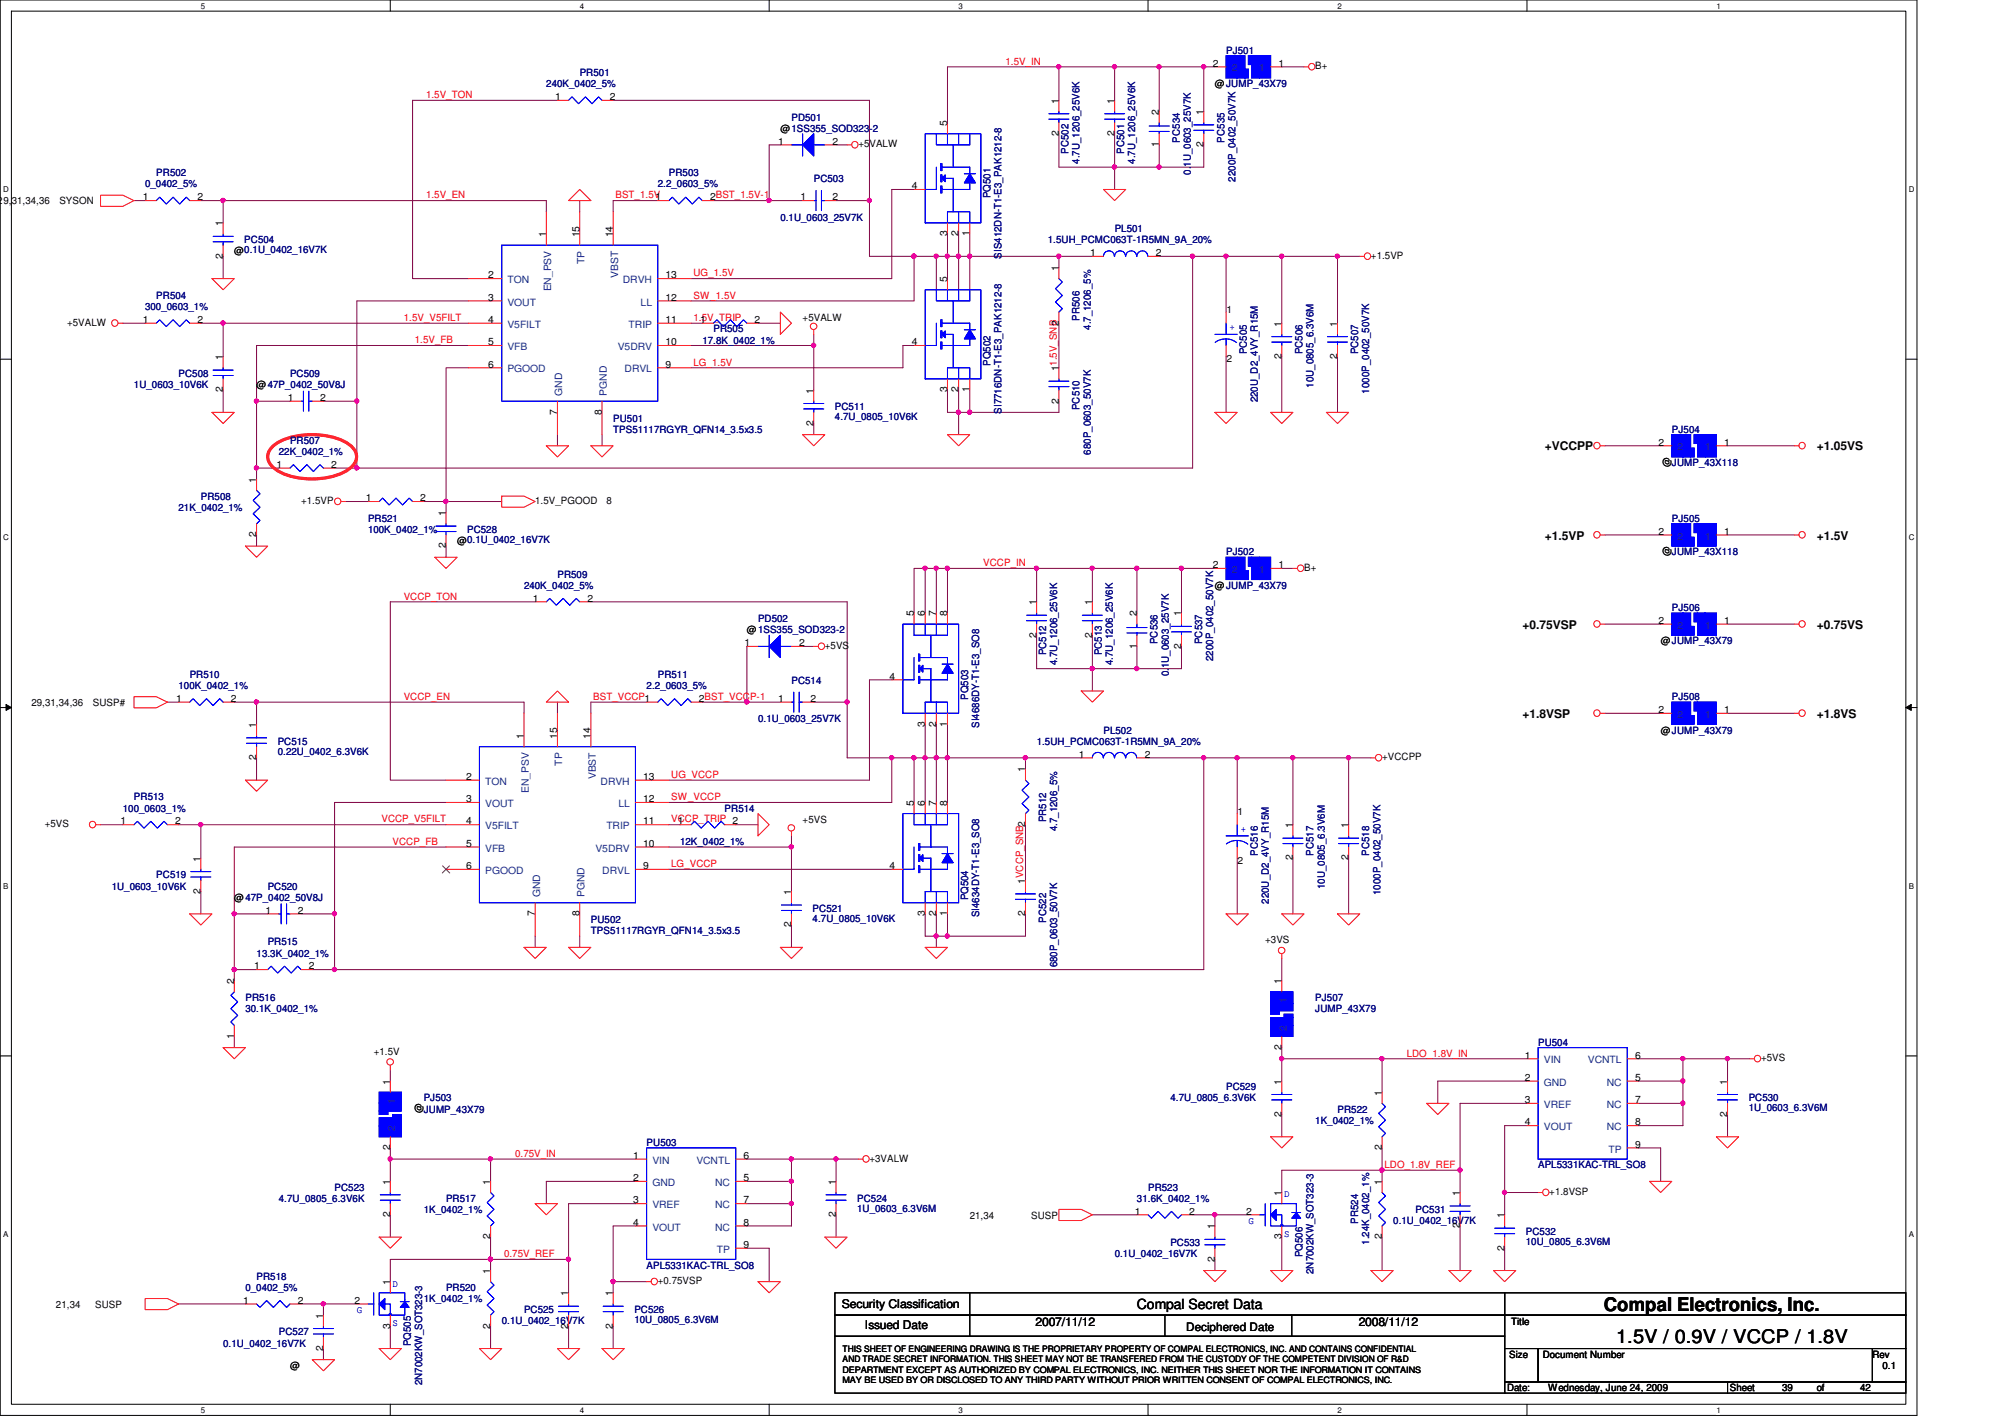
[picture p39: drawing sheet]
<svg xmlns="http://www.w3.org/2000/svg" width="297mm" height="210mm" viewBox="0 0 297 210" stroke-linecap="round" stroke-linejoin="round" font-family="sans-serif">
<defs><g id="words">
<g font-size="2.8">
<text x="237.6" y="194.1">Compal Electronics, Inc.</text>
<text x="239.4" y="199">1.5V / 0.9V / VCCP / 1.8V</text>
</g>
<text font-size="2.1" x="168.4" y="193.9">Compal Secret Data</text>
<g font-size="1.8">
<text x="228.9" y="66.7">+VCCPP</text>
<text x="269.2" y="66.7">+1.05VS</text>
<text x="228.9" y="79.9">+1.5VP</text>
<text x="269.2" y="79.9">+1.5V</text>
<text x="225.5" y="93.1">+0.75VSP</text>
<text x="269.2" y="93.1">+0.75VS</text>
<text x="225.5" y="106.3">+1.8VSP</text>
<text x="269.2" y="106.3">+1.8VS</text>
<text x="124.7" y="193.8">Security Classification</text>
<text x="128.1" y="196.9">Issued Date</text>
<text x="153.4" y="196.4">2007/11/12</text>
<text x="201.3" y="196.4">2008/11/12</text>
</g>
<text font-size="1.7" x="175.7" y="197.1">Deciphered Date</text>
<g font-size="1.5" fill="#000080">
<text x="85.9" y="11.3">PR501</text>
<text x="181.6" y="8">PJ501</text>
<text x="80.9" y="12.9">240K_0402_5%</text>
<text x="117.3" y="17.9">PD501</text>
<text x="158.3" y="22.8" transform="rotate(-90 158.3 22.8)">PC502</text>
<text x="166.5" y="22.8" transform="rotate(-90 166.5 22.8)">PC501</text>
<text x="174.8" y="21.1" transform="rotate(-90 174.8 21.1)">PC534</text>
<text x="181.4" y="21.1" transform="rotate(-90 181.4 21.1)">PC535</text>
<text x="21.5" y="27.8">0_0402_5%</text>
<text x="23.2" y="26.1">PR502</text>
<text x="97.4" y="27.8">2.2_0603_5%</text>
<text x="99.1" y="26.1">PR503</text>
<text x="120.6" y="27">PC503</text>
<text x="146.7" y="29.4" transform="rotate(-90 146.7 29.4)">PQ501</text>
<text x="159.9" y="24.3" transform="rotate(-90 159.9 24.3)">4.7U_1206_25V6K</text>
<text x="168.2" y="24.3" transform="rotate(-90 168.2 24.3)">4.7U_1206_25V6K</text>
<text x="176.4" y="25.9" transform="rotate(-90 176.4 25.9)">0.1U_0603_25V7K</text>
<text x="183" y="26.9" transform="rotate(-90 183 26.9)">2200P_0402_50V7K</text>
<text x="115.6" y="32.7">0.1U_0603_25V7K</text>
<text x="165.1" y="34.4">PL501</text>
<text x="36.2" y="36">PC504</text>
<text x="148.4" y="38.3" transform="rotate(-90 148.4 38.3)">SIS412DN-T1-E3_PAK1212-8</text>
<text x="155.2" y="36">1.5UH_PCMC063T-1R5MN_9A_20%</text>
<text x="21.5" y="45.9">300_0603_1%</text>
<text x="23.2" y="44.3">PR504</text>
<text x="159.9" y="47.5" transform="rotate(-90 159.9 47.5)">PR506</text>
<text x="104.1" y="50.9">17.8K_0402_1%</text>
<text x="105.7" y="49.2">PR505</text>
<text x="161.6" y="48.9" transform="rotate(-90 161.6 48.9)">4.7_1206_5%</text>
<text x="184.7" y="52.5" transform="rotate(-90 184.7 52.5)">PC505</text>
<text x="193" y="52.5" transform="rotate(-90 193 52.5)">PC506</text>
<text x="201.2" y="52.5" transform="rotate(-90 201.2 52.5)">PC507</text>
<text x="19.9" y="57.5">1U_0603_10V6K</text>
<text x="26.5" y="55.8">PC508</text>
<text x="43" y="55.8">PC509</text>
<text x="146.7" y="54.1" transform="rotate(-90 146.7 54.1)">PQ502</text>
<text x="186.3" y="59.6" transform="rotate(-90 186.3 59.6)">220U_D2_4VY_R15M</text>
<text x="194.6" y="57.4" transform="rotate(-90 194.6 57.4)">10U_0805_6.3V6M</text>
<text x="202.9" y="58.3" transform="rotate(-90 202.9 58.3)">1000P_0402_50V7K</text>
<text x="43" y="65.7">PR507</text>
<text x="90.8" y="62.4">PU501</text>
<text x="90.8" y="64.1">TPS51117RGYR_QFN14_3.5x3.5</text>
<text x="123.7" y="60.8">PC511</text>
<text x="123.7" y="62.3">4.7U_0805_10V6K</text>
<text x="148.4" y="61.3" transform="rotate(-90 148.4 61.3)">SI7716DN-T1-E3_PAK1212-8</text>
<text x="159.9" y="60.7" transform="rotate(-90 159.9 60.7)">PC510</text>
<text x="247.7" y="64.1">PJ504</text>
<text x="41.3" y="67.4">22K_0402_1%</text>
<text x="161.6" y="67.4" transform="rotate(-90 161.6 67.4)">680P_0603_50V7K</text>
<text x="247.7" y="69">JUMP_43X118</text>
<text x="26.5" y="75.6">21K_0402_1%</text>
<text x="29.8" y="74">PR508</text>
<text x="54.5" y="77.3">PR521</text>
<text x="247.7" y="77.3">PJ505</text>
<text x="54.5" y="79">100K_0402_1%</text>
<text x="69.2" y="79">PC528</text>
<text x="181.6" y="82.3">PJ502</text>
<text x="247.7" y="82.3">JUMP_43X118</text>
<text x="77.6" y="87.2">240K_0402_5%</text>
<text x="82.6" y="85.6">PR509</text>
<text x="112.3" y="92.2">PD502</text>
<text x="171.5" y="95.4" transform="rotate(-90 171.5 95.4)">PC536</text>
<text x="178.1" y="95.4" transform="rotate(-90 178.1 95.4)">PC537</text>
<text x="247.7" y="90.5">PJ506</text>
<text x="28.1" y="100.4">PR510</text>
<text x="97.4" y="100.4">PR511</text>
<text x="117.3" y="101.3">PC514</text>
<text x="155" y="97.1" transform="rotate(-90 155 97.1)">PC512</text>
<text x="156.6" y="98.6" transform="rotate(-90 156.6 98.6)">4.7U_1206_25V6K</text>
<text x="163.2" y="97.1" transform="rotate(-90 163.2 97.1)">PC513</text>
<text x="164.9" y="98.6" transform="rotate(-90 164.9 98.6)">4.7U_1206_25V6K</text>
<text x="173.1" y="100.2" transform="rotate(-90 173.1 100.2)">0.1U_0603_25V7K</text>
<text x="179.7" y="97.9" transform="rotate(-90 179.7 97.9)">2200P_0402_50V7K</text>
<text x="26.5" y="102.1">100K_0402_1%</text>
<text x="95.8" y="102.1">2.2_0603_5%</text>
<text x="112.3" y="107">0.1U_0603_25V7K</text>
<text x="143.4" y="103.7" transform="rotate(-90 143.4 103.7)">PQ503</text>
<text x="145.1" y="107.8" transform="rotate(-90 145.1 107.8)">SI4686DY-T1-E3_SO8</text>
<text x="247.7" y="103.7">PJ508</text>
<text x="41.1" y="110.3">PC515</text>
<text x="41.1" y="111.8">0.22U_0402_6.3V6K</text>
<text x="153.6" y="110.3">1.5UH_PCMC063T-1R5MN_9A_20%</text>
<text x="163.5" y="108.7">PL502</text>
<text x="19.9" y="118.6">PR513</text>
<text x="18.2" y="120.2">100_0603_1%</text>
<text x="100.7" y="125.2">12K_0402_1%</text>
<text x="107.4" y="120.2">PR514</text>
<text x="155" y="121.8" transform="rotate(-90 155 121.8)">PR512</text>
<text x="156.6" y="123.1" transform="rotate(-90 156.6 123.1)">4.7_1206_5%</text>
<text x="16.5" y="131.8">1U_0603_10V6K</text>
<text x="23.2" y="130.1">PC519</text>
<text x="39.7" y="131.8">PC520</text>
<text x="186.3" y="126.8" transform="rotate(-90 186.3 126.8)">PC516</text>
<text x="194.6" y="126.8" transform="rotate(-90 194.6 126.8)">PC517</text>
<text x="196.3" y="131.7" transform="rotate(-90 196.3 131.7)">10U_0805_6.3V6M</text>
<text x="202.9" y="126.8" transform="rotate(-90 202.9 126.8)">PC518</text>
<text x="87.5" y="136.7">PU502</text>
<text x="120.4" y="135.1">PC521</text>
<text x="120.4" y="136.6">4.7U_0805_10V6K</text>
<text x="143.4" y="133.4" transform="rotate(-90 143.4 133.4)">PQ504</text>
<text x="145.1" y="135.9" transform="rotate(-90 145.1 135.9)">SI4634DY-T1-E3_SO8</text>
<text x="155" y="136.7" transform="rotate(-90 155 136.7)">PC522</text>
<text x="188" y="133.9" transform="rotate(-90 188 133.9)">220U_D2_4VY_R15M</text>
<text x="204.5" y="132.6" transform="rotate(-90 204.5 132.6)">1000P_0402_50V7K</text>
<text x="38" y="141.7">13.3K_0402_1%</text>
<text x="39.7" y="140">PR515</text>
<text x="87.5" y="138.4">TPS51117RGYR_QFN14_3.5x3.5</text>
<text x="156.6" y="143.3" transform="rotate(-90 156.6 143.3)">680P_0603_50V7K</text>
<text x="36.4" y="148.3">PR516</text>
<text x="36.4" y="149.9">30.1K_0402_1%</text>
<text x="194.9" y="148.3">PJ507</text>
<text x="194.9" y="149.9">JUMP_43X79</text>
<text x="227.9" y="154.9">PU504</text>
<text x="181.6" y="161.5">PC529</text>
<text x="62.8" y="163.2">PJ503</text>
<text x="62.8" y="164.8">JUMP_43X79</text>
<text x="173.4" y="163.2">4.7U_0805_6.3V6K</text>
<text x="194.9" y="166.5">1K_0402_1%</text>
<text x="198.2" y="164.8">PR522</text>
<text x="259.1" y="163.2">PC530</text>
<text x="259.1" y="164.6">1U_0603_6.3V6M</text>
<text x="95.8" y="169.8">PU503</text>
<text x="227.9" y="173.1">APL5331KAC-TRL_SO8</text>
<text x="41.3" y="178">4.7U_0805_6.3V6K</text>
<text x="49.6" y="176.4">PC523</text>
<text x="62.8" y="179.7">1K_0402_1%</text>
<text x="66.1" y="178">PR517</text>
<text x="127" y="178">PC524</text>
<text x="127" y="179.5">1U_0603_6.3V6M</text>
<text x="168.4" y="178">31.6K_0402_1%</text>
<text x="170.1" y="176.4">PR523</text>
<text x="209.7" y="179.7">PC531</text>
<text x="173.4" y="184.6">PC533</text>
<text x="201.2" y="181.3" transform="rotate(-90 201.2 181.3)">PR524</text>
<text x="202.9" y="184.4" transform="rotate(-90 202.9 184.4)">1.24K_0402_1%</text>
<text x="206.4" y="181.3">0.1U_0402_16V7K</text>
<text x="226.1" y="183">PC532</text>
<text x="226.1" y="184.4">10U_0805_6.3V6M</text>
<text x="36.4" y="191.2">0_0402_5%</text>
<text x="38" y="189.6">PR518</text>
<text x="66.1" y="191.2">PR520</text>
<text x="95.8" y="187.9">APL5331KAC-TRL_SO8</text>
<text x="165.1" y="186.3">0.1U_0402_16V7K</text>
<text x="193" y="186.2" transform="rotate(-90 193 186.2)">PQ506</text>
<text x="194.6" y="188.7" transform="rotate(-90 194.6 188.7)">2N7002KW_SOT323-3</text>
<text x="41.3" y="197.8">PC527</text>
<text x="62.8" y="192.9">1K_0402_1%</text>
<text x="74.3" y="196.2">0.1U_0402_16V7K</text>
<text x="77.6" y="194.5">PC525</text>
<text x="94" y="194.5">PC526</text>
<text x="94" y="196">10U_0805_6.3V6M</text>
<text x="33.1" y="199.5">0.1U_0402_16V7K</text>
<text x="60.9" y="199.4" transform="rotate(-90 60.9 199.4)">PQ505</text>
<text x="62.5" y="205.2" transform="rotate(-90 62.5 205.2)">2N7002KW_SOT323-3</text>
</g>
<g font-size="1.5" fill="#f00">
<text x="149" y="9.6">1.5V_IN</text>
<text x="63.1" y="14.5">1.5V_TON</text>
<text x="63.1" y="29.4">1.5V_EN</text>
<text x="91.2" y="29.4">BST_1.5V</text>
<text x="102.7" y="40.9">UG_1.5V</text>
<text x="59.8" y="47.5">1.5V_V5FILT</text>
<text x="102.7" y="44.2">SW_1.5V</text>
<text x="102.7" y="47.5">1.5V_TRIP</text>
<text x="61.5" y="50.8">1.5V_FB</text>
<text x="102.7" y="54.1">LG_1.5V</text>
<text x="145.7" y="83.9">VCCP_IN</text>
<text x="59.8" y="88.8">VCCP_TON</text>
<text x="59.8" y="103.7">VCCP_EN</text>
<text x="87.9" y="103.7">BST_VCCP1</text>
<text x="99.4" y="118.5">SW_VCCP</text>
<text x="99.4" y="115.2">UG_VCCP</text>
<text x="56.5" y="121.8">VCCP_V5FILT</text>
<text x="58.2" y="125.1">VCCP_FB</text>
<text x="99.4" y="121.8">VCCP_TRIP 2</text>
<text x="99.4" y="128.4">LG_VCCP</text>
<text x="208.4" y="156.5">LDO_1.8V_IN</text>
<text x="76.3" y="171.4">0.75V_IN</text>
<text x="205.1" y="173">LDO_1.8V_REF</text>
<text x="74.7" y="186.2">0.75V_REF</text>
</g>
<g font-size="1.5">
<text x="179.7" y="9.9">2</text>
<text x="189.4" y="9.9">1</text>
<text x="194.9" y="10.3">B+</text>
<text x="82.3" y="14.8">1</text>
<text x="90.3" y="14.8">2</text>
<text x="156.8" y="15.4" transform="rotate(-90 156.8 15.4)">1</text>
<text x="165.1" y="15.4" transform="rotate(-90 165.1 15.4)">1</text>
<text x="171.7" y="17" transform="rotate(-90 171.7 17)">2</text>
<text x="178.3" y="17" transform="rotate(-90 178.3 17)">1</text>
<text x="180" y="12.9">@JUMP_43X79</text>
<text x="115.3" y="21.4">1</text>
<text x="115.6" y="19.5">@1SS355_SOD323-2</text>
<text x="123.4" y="21.4">2</text>
<text x="127.2" y="21.8">+5VALW</text>
<text x="140.3" y="18.7" transform="rotate(-90 140.3 18.7)">5</text>
<text x="156.8" y="20.2" transform="rotate(-90 156.8 20.2)">2</text>
<text x="165.1" y="20.2" transform="rotate(-90 165.1 20.2)">2</text>
<text x="171.7" y="21.8" transform="rotate(-90 171.7 21.8)">1</text>
<text x="178.3" y="21.8" transform="rotate(-90 178.3 21.8)">2</text>
<text x="21.2" y="29.7">1</text>
<text x="29.2" y="29.7">2</text>
<text x="97.1" y="29.7">1</text>
<text x="105.2" y="29.7">2BST_1.5V-1</text>
<text x="118.6" y="29.7">1</text>
<text x="123.4" y="29.7">2</text>
<text x="135.1" y="28">4</text>
<text x="-.3" y="30.3">29,31,34,36</text>
<text x="8.8" y="30.3">SYSON</text>
<text x="33" y="33.5" transform="rotate(-90 33 33.5)">1</text>
<text x="80.9" y="35.2" transform="rotate(-90 80.9 35.2)">1</text>
<text x="85.8" y="35.2" transform="rotate(-90 85.8 35.2)">15</text>
<text x="90.8" y="35.2" transform="rotate(-90 90.8 35.2)">14</text>
<text x="140.3" y="35" transform="rotate(-90 140.3 35)">3</text>
<text x="142" y="35" transform="rotate(-90 142 35)">2</text>
<text x="143.6" y="35" transform="rotate(-90 143.6 35)">1</text>
<text x="33" y="38.3" transform="rotate(-90 33 38.3)">2</text>
<text x="34.7" y="37.7">@0.1U_0402_16V7K</text>
<text x="72.3" y="41.2">2</text>
<text x="98.6" y="41.2">13</text>
<text x="140.3" y="41.8" transform="rotate(-90 140.3 41.8)">5</text>
<text x="156.8" y="40.1" transform="rotate(-90 156.8 40.1)">1</text>
<text x="161.5" y="37.9">1</text>
<text x="171.2" y="37.9">2</text>
<text x="203.1" y="38.4">+1.5VP</text>
<text x="21.2" y="47.8">1</text>
<text x="29.2" y="47.8">2</text>
<text x="72.3" y="44.5">3</text>
<text x="72.3" y="47.8">4</text>
<text x="98.6" y="44.5">12</text>
<text x="98.6" y="47.8">11</text>
<text x="103.7" y="47.8">1</text>
<text x="111.8" y="47.8">2</text>
<text x="118.9" y="47.6">+5VALW</text>
<text x="181.7" y="46.4">1</text>
<text x="9.9" y="48.3">+5VALW</text>
<text x="33" y="53.3" transform="rotate(-90 33 53.3)">1</text>
<text x="72.3" y="51.1">5</text>
<text x="98.6" y="51.1">10</text>
<text x="135.1" y="51.1">4</text>
<text x="156.8" y="48.2" transform="rotate(-90 156.8 48.2)">2</text>
<text x="181.7" y="53.7">2</text>
<text x="189.9" y="53.2" transform="rotate(-90 189.9 53.2)">2</text>
<text x="189.9" y="48.4" transform="rotate(-90 189.9 48.4)">1</text>
<text x="198.1" y="53.2" transform="rotate(-90 198.1 53.2)">2</text>
<text x="198.1" y="48.4" transform="rotate(-90 198.1 48.4)">1</text>
<text x="33" y="58.1" transform="rotate(-90 33 58.1)">2</text>
<text x="38" y="57.5">@47P_0402_50V8J</text>
<text x="42.6" y="59.4">1</text>
<text x="47.4" y="59.4">2</text>
<text x="72.3" y="54.4">6</text>
<text x="98.6" y="54.4">9</text>
<text x="120.5" y="58.3" transform="rotate(-90 120.5 58.3)">1</text>
<text x="140.3" y="58.1" transform="rotate(-90 140.3 58.1)">3</text>
<text x="142" y="58.1" transform="rotate(-90 142 58.1)">2</text>
<text x="143.6" y="58.1" transform="rotate(-90 143.6 58.1)">1</text>
<text x="156.8" y="59.8" transform="rotate(-90 156.8 59.8)">2</text>
<text x="156.8" y="55" transform="rotate(-90 156.8 55)">11.5V_SNB</text>
<text x="82.5" y="61.4" transform="rotate(-90 82.5 61.4)">7</text>
<text x="89.2" y="61.4" transform="rotate(-90 89.2 61.4)">8</text>
<text x="120.5" y="63.1" transform="rotate(-90 120.5 63.1)">2</text>
<text x="245.7" y="66">2</text>
<text x="255.4" y="66">1</text>
<text x="38" y="71.5" transform="rotate(-90 38 71.5)">1</text>
<text x="41" y="69.3">1</text>
<text x="49.1" y="69.3">2</text>
<text x="247.4" y="69.2" transform="rotate(-90 247.4 69.2)">@</text>
<text x="44.6" y="74.7">+1.5VP</text>
<text x="54.2" y="74.3">1</text>
<text x="62.3" y="74.3">2</text>
<text x="66" y="76.5" transform="rotate(-90 66 76.5)">1</text>
<text x="79.3" y="74.7">1.5V_PGOOD</text>
<text x="89.9" y="74.7">8</text>
<text x="38" y="79.6" transform="rotate(-90 38 79.6)">2</text>
<text x="66" y="81.2" transform="rotate(-90 66 81.2)">2</text>
<text x="67.7" y="80.6">@0.1U_0402_16V7K</text>
<text x="245.7" y="79.2">2</text>
<text x="247.4" y="82.4" transform="rotate(-90 247.4 82.4)">@</text>
<text x="255.4" y="79.2">1</text>
<text x="78.9" y="89.1">1</text>
<text x="87" y="89.1">2</text>
<text x="153.5" y="89.7" transform="rotate(-90 153.5 89.7)">1</text>
<text x="161.8" y="89.7" transform="rotate(-90 161.8 89.7)">1</text>
<text x="179.7" y="84.2">2</text>
<text x="180" y="87.2">@JUMP_43X79</text>
<text x="189.4" y="84.2">1</text>
<text x="193.2" y="84.6">B+</text>
<text x="110.3" y="95.7">1</text>
<text x="110.7" y="93.8">@1SS355_SOD323-2</text>
<text x="118.4" y="95.7">2</text>
<text x="135.4" y="91.3" transform="rotate(-90 135.4 91.3)">5</text>
<text x="137" y="91.3" transform="rotate(-90 137 91.3)">6</text>
<text x="138.7" y="91.3" transform="rotate(-90 138.7 91.3)">7</text>
<text x="140.3" y="91.3" transform="rotate(-90 140.3 91.3)">8</text>
<text x="153.5" y="94.4" transform="rotate(-90 153.5 94.4)">2</text>
<text x="161.8" y="94.4" transform="rotate(-90 161.8 94.4)">2</text>
<text x="168.4" y="91.3" transform="rotate(-90 168.4 91.3)">2</text>
<text x="175" y="91.3" transform="rotate(-90 175 91.3)">1</text>
<text x="245.7" y="92.4">2</text>
<text x="246" y="95.5">@JUMP_43X79</text>
<text x="255.4" y="92.4">1</text>
<text x="122.2" y="96.1">+5VS</text>
<text x="131.8" y="100.7">4</text>
<text x="168.4" y="96.1" transform="rotate(-90 168.4 96.1)">1</text>
<text x="175" y="96.1" transform="rotate(-90 175 96.1)">2</text>
<text x="4.7" y="104.6">29,31,34,36</text>
<text x="13.8" y="104.6">SUSP#</text>
<text x="26.1" y="104">1</text>
<text x="34.2" y="104">2</text>
<text x="38" y="107.8" transform="rotate(-90 38 107.8)">1</text>
<text x="103.5" y="104">2BST_VCCP-1</text>
<text x="115.3" y="104">1</text>
<text x="120.1" y="104">2</text>
<text x="137" y="107.7" transform="rotate(-90 137 107.7)">3</text>
<text x="138.7" y="107.7" transform="rotate(-90 138.7 107.7)">2</text>
<text x="140.3" y="107.7" transform="rotate(-90 140.3 107.7)">1</text>
<text x="245.7" y="105.6">2</text>
<text x="255.4" y="105.6">1</text>
<text x="38" y="112.6" transform="rotate(-90 38 112.6)">2</text>
<text x="77.6" y="109.5" transform="rotate(-90 77.6 109.5)">1</text>
<text x="82.5" y="109.5" transform="rotate(-90 82.5 109.5)">15</text>
<text x="87.5" y="109.5" transform="rotate(-90 87.5 109.5)">14</text>
<text x="159.8" y="112.2">1</text>
<text x="169.6" y="112.2">2</text>
<text x="204.8" y="112.6">+VCCPP</text>
<text x="246" y="108.7">@JUMP_43X79</text>
<text x="69" y="118.8">3</text>
<text x="69" y="115.5">2</text>
<text x="95.3" y="115.5">13</text>
<text x="95.3" y="118.8">12</text>
<text x="135.4" y="119.4" transform="rotate(-90 135.4 119.4)">5</text>
<text x="137" y="119.4" transform="rotate(-90 137 119.4)">6</text>
<text x="138.7" y="119.4" transform="rotate(-90 138.7 119.4)">7</text>
<text x="140.3" y="119.4" transform="rotate(-90 140.3 119.4)">8</text>
<text x="151.9" y="114.4" transform="rotate(-90 151.9 114.4)">1</text>
<text x="6.6" y="122.6">+5VS</text>
<text x="17.9" y="122.1">1</text>
<text x="25.9" y="122.1">2</text>
<text x="69" y="122.1">4</text>
<text x="69" y="125.4">5</text>
<text x="95.3" y="125.4">10</text>
<text x="95.3" y="122.1">11</text>
<text x="100.4" y="122.1">1</text>
<text x="118.9" y="121.9">+5VS</text>
<text x="183.3" y="120.7">1</text>
<text x="191.5" y="122.7" transform="rotate(-90 191.5 122.7)">1</text>
<text x="199.8" y="122.7" transform="rotate(-90 199.8 122.7)">1</text>
<text x="29.7" y="127.6" transform="rotate(-90 29.7 127.6)">1</text>
<text x="69" y="128.7">6</text>
<text x="95.3" y="128.7">9</text>
<text x="131.8" y="128.7">4</text>
<text x="151.9" y="130.9" transform="rotate(-90 151.9 130.9)">1VCCP_SNB2</text>
<text x="183.3" y="128">2</text>
<text x="191.5" y="127.5" transform="rotate(-90 191.5 127.5)">2</text>
<text x="199.8" y="127.5" transform="rotate(-90 199.8 127.5)">2</text>
<text x="29.7" y="132.4" transform="rotate(-90 29.7 132.4)">2</text>
<text x="34.7" y="133.4">@47P_0402_50V8J</text>
<text x="39.3" y="135.3">1</text>
<text x="44.1" y="135.3">2</text>
<text x="79.2" y="135.7" transform="rotate(-90 79.2 135.7)">7</text>
<text x="85.8" y="135.7" transform="rotate(-90 85.8 135.7)">8</text>
<text x="117.2" y="137.4" transform="rotate(-90 117.2 137.4)">2</text>
<text x="117.2" y="132.6" transform="rotate(-90 117.2 132.6)">1</text>
<text x="137" y="135.7" transform="rotate(-90 137 135.7)">3</text>
<text x="138.7" y="135.7" transform="rotate(-90 138.7 135.7)">2</text>
<text x="140.3" y="135.7" transform="rotate(-90 140.3 135.7)">1</text>
<text x="151.9" y="135.7" transform="rotate(-90 151.9 135.7)">2</text>
<text x="37.7" y="143.6">1</text>
<text x="45.8" y="143.6">2</text>
<text x="187.4" y="139.7">+3VS</text>
<text x="34.7" y="145.8" transform="rotate(-90 34.7 145.8)">2</text>
<text x="189.9" y="145.8" transform="rotate(-90 189.9 145.8)">1</text>
<text x="34.7" y="153.9" transform="rotate(-90 34.7 153.9)">1</text>
<text x="189.9" y="155.5" transform="rotate(-90 189.9 155.5)">2</text>
<text x="55.4" y="156.2">+1.5V</text>
<text x="57.8" y="160.7" transform="rotate(-90 57.8 160.7)">1</text>
<text x="189.9" y="160.7" transform="rotate(-90 189.9 160.7)">1</text>
<text x="225.9" y="160.1">2</text>
<text x="225.9" y="156.8">1</text>
<text x="242.2" y="156.8">6</text>
<text x="242.2" y="160.1">5</text>
<text x="255.9" y="160.7" transform="rotate(-90 255.9 160.7)">1</text>
<text x="260.9" y="157.2">+5VS</text>
<text x="62.5" y="164.9" transform="rotate(-90 62.5 164.9)">@</text>
<text x="189.9" y="165.4" transform="rotate(-90 189.9 165.4)">2</text>
<text x="204.7" y="162.3" transform="rotate(-90 204.7 162.3)">1</text>
<text x="225.9" y="166.7">4</text>
<text x="225.9" y="163.4">3</text>
<text x="242.2" y="163.4">7</text>
<text x="242.2" y="166.7">8</text>
<text x="255.9" y="165.4" transform="rotate(-90 255.9 165.4)">2</text>
<text x="57.8" y="170.4" transform="rotate(-90 57.8 170.4)">2</text>
<text x="93.8" y="171.7">1</text>
<text x="110.1" y="171.7">6</text>
<text x="128.8" y="172.1">+3VALW</text>
<text x="204.7" y="170.4" transform="rotate(-90 204.7 170.4)">2</text>
<text x="242.2" y="170">9</text>
<text x="57.8" y="175.5" transform="rotate(-90 57.8 175.5)">1</text>
<text x="72.6" y="175.5" transform="rotate(-90 72.6 175.5)">1</text>
<text x="93.8" y="175">2</text>
<text x="93.8" y="178.3">3</text>
<text x="110.1" y="175">5</text>
<text x="110.1" y="178.3">7</text>
<text x="123.8" y="175.5" transform="rotate(-90 123.8 175.5)">1</text>
<text x="168.1" y="179.9">1</text>
<text x="176.2" y="179.9">2</text>
<text x="184.6" y="179.9">2</text>
<text x="189.9" y="177.2" transform="rotate(-90 189.9 177.2)">1</text>
<text x="204.7" y="175.5" transform="rotate(-90 204.7 175.5)">1</text>
<text x="216.3" y="177.2" transform="rotate(-90 216.3 177.2)">1</text>
<text x="229.5" y="177">+1.8VSP</text>
<text x="57.8" y="180.3" transform="rotate(-90 57.8 180.3)">2</text>
<text x="72.6" y="183.6" transform="rotate(-90 72.6 183.6)">2</text>
<text x="93.8" y="181.6">4</text>
<text x="110.1" y="184.9">9</text>
<text x="110.1" y="181.6">8</text>
<text x="123.8" y="180.3" transform="rotate(-90 123.8 180.3)">2</text>
<text x="143.7" y="180.5">21,34</text>
<text x="152.8" y="180.5">SUSP</text>
<text x="180" y="182.1" transform="rotate(-90 180 182.1)">1</text>
<text x="189.9" y="183.6" transform="rotate(-90 189.9 183.6)">3</text>
<text x="204.7" y="183.6" transform="rotate(-90 204.7 183.6)">2</text>
<text x="216.3" y="181.9" transform="rotate(-90 216.3 181.9)">2</text>
<text x="222.9" y="185.3" transform="rotate(-90 222.9 185.3)">2</text>
<text x="222.9" y="180.5" transform="rotate(-90 222.9 180.5)">1</text>
<text x="57.8" y="190.4" transform="rotate(-90 57.8 190.4)">1</text>
<text x="72.6" y="188.7" transform="rotate(-90 72.6 188.7)">1</text>
<text x="97.4" y="190.2">+0.75VSP</text>
<text x="180" y="186.9" transform="rotate(-90 180 186.9)">2</text>
<text x="8.3" y="193.7">21,34</text>
<text x="14.1" y="193.7">SUSP</text>
<text x="36" y="193.1">1</text>
<text x="44.1" y="193.1">2</text>
<text x="47.9" y="195.3" transform="rotate(-90 47.9 195.3)">1</text>
<text x="52.5" y="193.1">2</text>
<text x="57.8" y="196.8" transform="rotate(-90 57.8 196.8)">3</text>
<text x="72.6" y="196.8" transform="rotate(-90 72.6 196.8)">2</text>
<text x="84.2" y="196.8" transform="rotate(-90 84.2 196.8)">2</text>
<text x="84.2" y="192" transform="rotate(-90 84.2 192)">1</text>
<text x="90.8" y="196.8" transform="rotate(-90 90.8 196.8)">2</text>
<text x="90.8" y="192" transform="rotate(-90 90.8 192)">1</text>
<text x="223.9" y="196.3">Title</text>
<text x="43" y="202.8">@</text>
<text x="47.9" y="200.1" transform="rotate(-90 47.9 200.1)">2</text>
<text x="223.6" y="201.1">Size</text>
<text x="228.6" y="201.1">Document Number</text>
<text x="277.4" y="201.1">Rev</text>
<text x="278.9" y="202.8">0.1</text>
<text x="223.3" y="206.1">Date:</text>
<text x="229.4" y="206.1">Wednesday, June 24, 2009</text>
<text x="256.3" y="206.1">Sheet</text>
<text x="264" y="206.1">39</text>
<text x="269.2" y="206.1">of</text>
<text x="275.6" y="206.1">42</text>
</g>
<g font-size="1.5" fill="#004080">
<text x="182.5" y="10.6">2</text>
<text x="186.6" y="10.6">1</text>
<text x="75.2" y="42">TON</text>
<text x="86.6" y="39.1" transform="rotate(-90 86.6 39.1)">TP</text>
<text x="91.6" y="41.1" transform="rotate(-90 91.6 41.1)">VBST</text>
<text x="92.3" y="42">DRVH</text>
<text x="75.2" y="45.3">VOUT</text>
<text x="81.7" y="43.2" transform="rotate(-90 81.7 43.2)">EN_PSV</text>
<text x="94.9" y="45.3">LL</text>
<text x="75.2" y="48.6">V5FILT</text>
<text x="75.2" y="51.9">VFB</text>
<text x="91.5" y="51.9">V5DRV</text>
<text x="93.1" y="48.6">TRIP</text>
<text x="75.2" y="55.2">PGOOD</text>
<text x="83.3" y="58.6" transform="rotate(-90 83.3 58.6)">GND</text>
<text x="89.9" y="58.6" transform="rotate(-90 89.9 58.6)">PGND</text>
<text x="92.5" y="55.2">DRVL</text>
<text x="248.5" y="66.7">2</text>
<text x="252.6" y="66.7">1</text>
<text x="248.5" y="79.9">2</text>
<text x="252.6" y="79.9">1</text>
<text x="182.5" y="84.9">2</text>
<text x="186.6" y="84.9">1</text>
<text x="248.5" y="93.1">2</text>
<text x="252.6" y="93.1">1</text>
<text x="248.5" y="106.3">2</text>
<text x="252.6" y="106.3">1</text>
<text x="83.3" y="113.4" transform="rotate(-90 83.3 113.4)">TP</text>
<text x="71.9" y="119.5">VOUT</text>
<text x="71.9" y="116.2">TON</text>
<text x="78.4" y="117.5" transform="rotate(-90 78.4 117.5)">EN_PSV</text>
<text x="88.3" y="115.4" transform="rotate(-90 88.3 115.4)">VBST</text>
<text x="89" y="116.2">DRVH</text>
<text x="91.6" y="119.5">LL</text>
<text x="71.9" y="122.9">V5FILT</text>
<text x="89.8" y="122.9">TRIP</text>
<text x="71.9" y="126.2">VFB</text>
<text x="71.9" y="129.5">PGOOD</text>
<text x="88.2" y="126.2">V5DRV</text>
<text x="89.2" y="129.5">DRVL</text>
<text x="80" y="132.9" transform="rotate(-90 80 132.9)">GND</text>
<text x="86.6" y="132.9" transform="rotate(-90 86.6 132.9)">PGND</text>
<text x="190.6" y="148.6" transform="rotate(-90 190.6 148.6)">1</text>
<text x="190.6" y="152.7" transform="rotate(-90 190.6 152.7)">2</text>
<text x="228.7" y="160.8">GND</text>
<text x="228.7" y="157.5">VIN</text>
<text x="235.2" y="157.5">VCNTL</text>
<text x="238" y="160.8">NC</text>
<text x="58.5" y="167.6" transform="rotate(-90 58.5 167.6)">2</text>
<text x="58.5" y="163.5" transform="rotate(-90 58.5 163.5)">1</text>
<text x="228.7" y="167.4">VOUT</text>
<text x="228.7" y="164.1">VREF</text>
<text x="238" y="164.1">NC</text>
<text x="238" y="167.4">NC</text>
<text x="96.6" y="172.4">VIN</text>
<text x="103.2" y="172.4">VCNTL</text>
<text x="238.3" y="170.7">TP</text>
<text x="96.6" y="175.7">GND</text>
<text x="96.6" y="179">VREF</text>
<text x="106" y="175.7">NC</text>
<text x="106" y="179">NC</text>
<text x="96.6" y="182.3">VOUT</text>
<text x="106" y="182.3">NC</text>
<text x="106.2" y="185.6">TP</text>
</g>
<g font-size="1.5" fill="#00f">
<text x="182.2" y="48.9">+</text>
<text x="183.8" y="123.2">+</text>
<text x="190.2" y="177.4">D</text>
<text x="185" y="181.4">G</text>
<text x="190.2" y="183.2">S</text>
<text x="58.2" y="190.6">D</text>
<text x="52.9" y="194.6">G</text>
<text x="58.2" y="196.4">S</text>
</g>
<g font-size="1.3">
<text x="124.8" y="200.3">THIS SHEET OF ENGINEERING DRAWING IS THE PROPRIETARY PROPERTY OF COMPAL ELECTRONICS, INC. AND CONTAINS CONFIDENTIAL</text>
<text x="124.8" y="201.8">AND TRADE SECRET INFORMATION. THIS SHEET MAY NOT BE TRANSFERED FROM THE CUSTODY OF THE COMPETENT DIVISION OF R&amp;D</text>
<text x="124.8" y="203.3">DEPARTMENT EXCEPT AS AUTHORIZED BY COMPAL ELECTRONICS, INC. NEITHER THIS SHEET NOR THE INFORMATION IT CONTAINS</text>
<text x="124.8" y="204.9">MAY BE USED BY OR DISCLOSED TO ANY THIRD PARTY WITHOUT PRIOR WRITTEN CONSENT OF COMPAL ELECTRONICS, INC.</text>
</g>
<g font-size="1.2">
<text x="29.8" y="1.3">5</text>
<text x="85.9" y="1.3">4</text>
<text x="142" y="1.3">3</text>
<text x="198.2" y="1.3">2</text>
<text x="254.3" y="1.3">1</text>
<text x=".5" y="28.5">D</text>
<text x="282.8" y="28.5">D</text>
<text x=".5" y="80.1">C</text>
<text x="282.8" y="80.1">C</text>
<text x=".5" y="131.7">B</text>
<text x="282.8" y="131.7">B</text>
<text x=".5" y="183.3">A</text>
<text x="282.8" y="183.3">A</text>
<text x="29.8" y="209.3">5</text>
<text x="85.9" y="209.3">4</text>
<text x="142" y="209.3">3</text>
<text x="198.2" y="209.3">2</text>
<text x="254.3" y="209.3">1</text>
</g>
</g></defs>
<path d="M0 0h284v209.7h-284zM1.7 1.7h280.6v206.3h-280.6z" fill="none" stroke="#000" stroke-width=".15"/>
<g fill="#fff">
<path d="M29.8 .2h.5v1.3h-.5z"/>
<path d="M29.8 208.2h.5v1.3h-.5z"/>
</g>
<path d="M57.8 0v1.7M57.8 208v1.7" fill="none" stroke="#000" stroke-width=".15"/>
<g fill="#fff">
<path d="M85.9 .2h.6v1.3h-.6z"/>
<path d="M85.9 208.2h.6v1.3h-.6z"/>
</g>
<path d="M114 0v1.7M114 208v1.7" fill="none" stroke="#000" stroke-width=".15"/>
<g fill="#fff">
<path d="M142 .2h.6v1.3h-.6z"/>
<path d="M142 208.2h.6v1.3h-.6z"/>
</g>
<path d="M170.1 0v1.7M170.1 208v1.7" fill="none" stroke="#000" stroke-width=".15"/>
<g fill="#fff">
<path d="M198.2 .2h.5v1.3h-.5z"/>
<path d="M198.2 208.2h.5v1.3h-.5z"/>
</g>
<path d="M226.2 0v1.7M226.2 208v1.7" fill="none" stroke="#000" stroke-width=".15"/>
<g fill="#fff">
<path d="M254.3 .2h.6v1.3h-.6z"/>
<path d="M254.3 208.2h.6v1.3h-.6z"/>
<path d="M.5 27.4h.8v1.3h-.8z"/>
<path d="M282.8 27.4h.8v1.3h-.8z"/>
<path d="M.5 79h.8v1.3h-.8z"/>
<path d="M282.8 79h.8v1.3h-.8z"/>
</g>
<path d="M0 53.2h1.7M282.3 53.2h1.7" fill="none" stroke="#000" stroke-width=".15"/>
<g fill="#fff">
<path d="M.5 130.6h.7v1.3h-.7z"/>
<path d="M282.8 130.6h.7v1.3h-.7z"/>
</g>
<path d="M0 104.8h1.7M.9 104.3l.8 .5-.8 .4zM282.3 104.8l.9-.5v.9zM282.3 104.8h1.7" fill="none" stroke="#000" stroke-width=".15"/>
<path d="M.9 104.3l.8 .5-.8 .4zM282.3 104.8l.9-.5v.9z" fill="#000"/>
<g fill="#fff">
<path d="M.5 182.2h.7v1.3h-.7z"/>
<path d="M282.8 182.2h.7v1.3h-.7z"/>
</g>
<path d="M0 156.4h1.7M282.3 156.4h1.7" fill="none" stroke="#000" stroke-width=".15"/>
<path d="M72.7 171.7h21.4M110.7 184.9h3.3v5" fill="none" stroke="#800040" stroke-width=".15"/>
<circle cx="72.7" cy="171.7" r=".32" fill="#f0f"/>
<circle cx="72.7" cy="171.7" r=".32" fill="none" stroke="#f0f" stroke-width=".15"/>
<path d="M57.8 180v3.3M123.9 171.7h3.3M72.7 196.5v3.3" fill="none" stroke="#800040" stroke-width=".15"/>
<circle cx="123.8" cy="171.7" r=".32" fill="#f0f"/>
<circle cx="123.8" cy="171.7" r=".32" fill="none" stroke="#f0f" stroke-width=".15"/>
<path d="M94.1 175h-13.2v3.3M110.7 178.3h6.6v3.3h-6.6M110.7 171.7h6.6v3.3h-6.6M117.3 171.7h6.6M123.9 180v3.3M84.2 186.6v4.9" fill="none" stroke="#800040" stroke-width=".15"/>
<circle cx="117.2" cy="171.7" r=".32" fill="#f0f"/>
<circle cx="117.2" cy="171.7" r=".32" fill="none" stroke="#f0f" stroke-width=".15"/>
<path d="M57.8 186.6h14.9" fill="none" stroke="#800040" stroke-width=".15"/>
<circle cx="72.7" cy="186.5" r=".32" fill="#f0f"/>
<circle cx="72.7" cy="186.5" r=".32" fill="none" stroke="#f0f" stroke-width=".15"/>
<path d="M72.7 183.3v3.3M90.8 189.9h5" fill="none" stroke="#800040" stroke-width=".15"/>
<circle cx="90.8" cy="189.8" r=".32" fill="#f0f"/>
<circle cx="90.8" cy="189.8" r=".32" fill="none" stroke="#f0f" stroke-width=".15"/>
<path d="M117.3 175v3.3M90.8 181.6v9.9" fill="none" stroke="#800040" stroke-width=".15"/>
<circle cx="117.2" cy="178.3" r=".32" fill="#f0f"/>
<circle cx="117.2" cy="178.3" r=".32" fill="none" stroke="#f0f" stroke-width=".15"/>
<circle cx="117.2" cy="175" r=".32" fill="#f0f"/>
<circle cx="117.2" cy="175" r=".32" fill="none" stroke="#f0f" stroke-width=".15"/>
<path d="M123.9 171.7v3.3M57.8 196.5v3.3M57.8 186.6v3.3M72.7 186.6h11.5" fill="none" stroke="#800040" stroke-width=".15"/>
<circle cx="84.2" cy="186.5" r=".32" fill="#f0f"/>
<circle cx="84.2" cy="186.5" r=".32" fill="none" stroke="#f0f" stroke-width=".15"/>
<circle cx="72.7" cy="186.5" r=".32" fill="#f0f"/>
<circle cx="72.7" cy="186.5" r=".32" fill="none" stroke="#f0f" stroke-width=".15"/>
<path d="M94.1 178.3h-9.9v8.3M47.9 199.8v1.6M47.9 193.2v1.6M72.7 186.6v1.6M90.8 196.5v3.3M90.8 181.6h3.3" fill="none" stroke="#800040" stroke-width=".15"/>
<circle cx="47.9" cy="193.1" r=".32" fill="#f0f"/>
<circle cx="47.9" cy="193.1" r=".32" fill="none" stroke="#f0f" stroke-width=".15"/>
<path d="M57.8 171.7h14.9M47.9 193.2h5" fill="none" stroke="#800040" stroke-width=".15"/>
<circle cx="57.8" cy="171.7" r=".32" fill="#f0f"/>
<circle cx="57.8" cy="171.7" r=".32" fill="none" stroke="#f0f" stroke-width=".15"/>
<g fill="none" stroke="#800040" stroke-width=".15">
<path d="M85.9 29.7v1.7M114 29.7h4.9M156.9 38h4.9M189.9 38h8.3M198.2 38v9.9M198.2 38h3.3M38 51.2h31.4M198.2 52.8v8.3M237.8 79.2h8.2M237.8 66h8.2M255.9 79.2h9.9M255.9 66h9.9"/>
<path d="M237.8 92.5h8.2M255.9 92.5h9.9M57.8 158.5v1.6M57.8 170v5M72.7 171.7v3.3M26.5 193.2h9.9M44.6 193.2h3.3"/>
</g>
<circle cx="198.1" cy="37.9" r=".32" fill="#f0f"/>
<circle cx="198.1" cy="37.9" r=".32" fill="none" stroke="#f0f" stroke-width=".15"/>
<path d="M181.6 38v8.2M181.6 52.8v8.3M52.9 69.3h123.8M82.6 64.4v1.6" fill="none" stroke="#800040" stroke-width=".15"/>
<circle cx="52.8" cy="69.3" r=".32" fill="#f0f"/>
<circle cx="52.8" cy="69.3" r=".32" fill="none" stroke="#f0f" stroke-width=".15"/>
<path d="M135.4 28.1h-3.3v13.2M143.7 34.7v3.3M102.4 54.5h31.4M112.3 47.9h3.3M89.2 64.4v1.6" fill="none" stroke="#800040" stroke-width=".15"/>
<circle cx="143.6" cy="37.9" r=".32" fill="#f0f"/>
<circle cx="143.6" cy="37.9" r=".32" fill="none" stroke="#f0f" stroke-width=".15"/>
<path d="M142 34.7v3.3" fill="none" stroke="#800040" stroke-width=".15"/>
<circle cx="142" cy="37.9" r=".32" fill="#f0f"/>
<circle cx="142" cy="37.9" r=".32" fill="none" stroke="#f0f" stroke-width=".15"/>
<path d="M140.4 34.7v3.3" fill="none" stroke="#800040" stroke-width=".15"/>
<circle cx="140.3" cy="37.9" r=".32" fill="#f0f"/>
<circle cx="140.3" cy="37.9" r=".32" fill="none" stroke="#f0f" stroke-width=".15"/>
<path d="M142 61.1v3.3" fill="none" stroke="#800040" stroke-width=".15"/>
<circle cx="142" cy="61.1" r=".32" fill="#f0f"/>
<circle cx="142" cy="61.1" r=".32" fill="none" stroke="#f0f" stroke-width=".15"/>
<path d="M33.1 47.9v4.9M38 79.2v1.7" fill="none" stroke="#800040" stroke-width=".15"/>
<circle cx="33" cy="47.9" r=".32" fill="#f0f"/>
<circle cx="33" cy="47.9" r=".32" fill="none" stroke="#f0f" stroke-width=".15"/>
<path d="M135.4 38v6.6M33.1 47.9h36.3" fill="none" stroke="#800040" stroke-width=".15"/>
<circle cx="135.4" cy="37.9" r=".32" fill="#f0f"/>
<circle cx="135.4" cy="37.9" r=".32" fill="none" stroke="#f0f" stroke-width=".15"/>
<path d="M128.8 29.7v8.3M102.4 44.6h33" fill="none" stroke="#800040" stroke-width=".15"/>
<circle cx="128.8" cy="29.7" r=".32" fill="#f0f"/>
<circle cx="128.8" cy="29.7" r=".32" fill="none" stroke="#f0f" stroke-width=".15"/>
<path d="M82.6 14.9h-21.5v26.4h8.3M90.8 14.9h38M176.7 38v31.3" fill="none" stroke="#800040" stroke-width=".15"/>
<circle cx="176.7" cy="37.9" r=".32" fill="#f0f"/>
<circle cx="176.7" cy="37.9" r=".32" fill="none" stroke="#f0f" stroke-width=".15"/>
<path d="M156.9 14.9v-5h-16.5v8.3M156.9 19.8v5M189.9 9.9h3.3M29.8 29.7h3.3M18.2 47.9h3.3M29.8 47.9h3.3M33.1 57.8v3.3M38 51.2v8.2M52.9 44.6h16.5M102.4 41.3h29.7M102.4 51.2h18.2v6.6" fill="none" stroke="#800040" stroke-width=".15"/>
<circle cx="120.5" cy="51.2" r=".32" fill="#f0f"/>
<circle cx="120.5" cy="51.2" r=".32" fill="none" stroke="#f0f" stroke-width=".15"/>
<path d="M138.7 38h1.7" fill="none" stroke="#800040" stroke-width=".15"/>
<circle cx="138.7" cy="37.9" r=".32" fill="#f0f"/>
<circle cx="138.7" cy="37.9" r=".32" fill="none" stroke="#f0f" stroke-width=".15"/>
<path d="M178.3 9.9h1.7" fill="none" stroke="#800040" stroke-width=".15"/>
<circle cx="178.3" cy="9.9" r=".32" fill="#f0f"/>
<circle cx="178.3" cy="9.9" r=".32" fill="none" stroke="#f0f" stroke-width=".15"/>
<path d="M33.1 38v3.3M33.1 29.7v3.3" fill="none" stroke="#800040" stroke-width=".15"/>
<circle cx="33" cy="29.7" r=".32" fill="#f0f"/>
<circle cx="33" cy="29.7" r=".32" fill="none" stroke="#f0f" stroke-width=".15"/>
<path d="M19.8 29.7h1.7M33.1 29.7h47.8M165.1 24.8v3.3M38 59.4h5M52.9 44.6v14.8h-5" fill="none" stroke="#800040" stroke-width=".15"/>
<circle cx="165.1" cy="24.7" r=".32" fill="#f0f"/>
<circle cx="165.1" cy="24.7" r=".32" fill="none" stroke="#f0f" stroke-width=".15"/>
<path d="M165.1 9.9v5" fill="none" stroke="#800040" stroke-width=".15"/>
<circle cx="165.1" cy="9.9" r=".32" fill="#f0f"/>
<circle cx="165.1" cy="9.9" r=".32" fill="none" stroke="#f0f" stroke-width=".15"/>
<path d="M143.7 38h13.2v1.6M156.9 47.9v6.6M156.9 59.4v1.7" fill="none" stroke="#800040" stroke-width=".15"/>
<circle cx="156.9" cy="37.9" r=".32" fill="#f0f"/>
<circle cx="156.9" cy="37.9" r=".32" fill="none" stroke="#f0f" stroke-width=".15"/>
<path d="M80.9 29.7v1.7M90.8 29.7v1.7M176.7 38h4.9M102.4 47.9h1.6M120.6 62.7v1.7M142 61.1h1.7" fill="none" stroke="#800040" stroke-width=".15"/>
<circle cx="143.6" cy="61.1" r=".32" fill="#f0f"/>
<circle cx="143.6" cy="61.1" r=".32" fill="none" stroke="#f0f" stroke-width=".15"/>
<path d="M140.4 38h3.3M38 59.4v9.9M140.4 61.1h1.6" fill="none" stroke="#800040" stroke-width=".15"/>
<circle cx="38" cy="59.4" r=".32" fill="#f0f"/>
<circle cx="38" cy="59.4" r=".32" fill="none" stroke="#f0f" stroke-width=".15"/>
<path d="M38 69.3v1.7" fill="none" stroke="#800040" stroke-width=".15"/>
<circle cx="38" cy="69.3" r=".32" fill="#f0f"/>
<circle cx="38" cy="69.3" r=".32" fill="none" stroke="#f0f" stroke-width=".15"/>
<path d="M135.4 38h3.3M140.4 38v3.3M142 38v4.9M143.7 38v4.9M171.7 38h5M140.4 57.8v3.3M142 57.8v3.3M143.7 57.8v3.3M38 69.3h3.3" fill="none" stroke="#800040" stroke-width=".15"/>
<circle cx="135.4" cy="37.9" r=".32" fill="#f0f"/>
<circle cx="135.4" cy="37.9" r=".32" fill="none" stroke="#f0f" stroke-width=".15"/>
<path d="M128.8 14.9v14.8h-4.9M156.9 9.9h8.2M128.8 38h6.6M138.7 38v4.9" fill="none" stroke="#800040" stroke-width=".15"/>
<circle cx="156.9" cy="9.9" r=".32" fill="#f0f"/>
<circle cx="156.9" cy="9.9" r=".32" fill="none" stroke="#f0f" stroke-width=".15"/>
<path d="M115.6 21.5h-1.6v8.2M123.9 21.5h1.6" fill="none" stroke="#800040" stroke-width=".15"/>
<circle cx="113.9" cy="29.7" r=".32" fill="#f0f"/>
<circle cx="113.9" cy="29.7" r=".32" fill="none" stroke="#f0f" stroke-width=".15"/>
<path d="M189.9 38v9.9M120.6 49.5v1.7M189.9 52.8v8.3" fill="none" stroke="#800040" stroke-width=".15"/>
<circle cx="189.9" cy="37.9" r=".32" fill="#f0f"/>
<circle cx="189.9" cy="37.9" r=".32" fill="none" stroke="#f0f" stroke-width=".15"/>
<path d="M181.6 38h8.3" fill="none" stroke="#800040" stroke-width=".15"/>
<circle cx="181.6" cy="37.9" r=".32" fill="#f0f"/>
<circle cx="181.6" cy="37.9" r=".32" fill="none" stroke="#f0f" stroke-width=".15"/>
<path d="M165.1 19.8v5h-8.2M105.7 29.7h8.3M38 104v3.3M82.6 104v1.7M87.5 104h8.3M110.7 104h4.9M151.9 112.3h8.3M191.5 112.3h8.3M199.8 112.3v9.9M199.8 112.3h3.3M34.7 125.5h31.4M199.8 127.1v8.3" fill="none" stroke="#800040" stroke-width=".15"/>
<circle cx="199.8" cy="112.2" r=".32" fill="#f0f"/>
<circle cx="199.8" cy="112.2" r=".32" fill="none" stroke="#f0f" stroke-width=".15"/>
<path d="M183.3 112.3v8.2M49.6 135.4v8.2h-3.3M99.1 128.8h33M109 122.2h3.3M183.3 127.1v8.3" fill="none" stroke="#800040" stroke-width=".15"/>
<circle cx="49.5" cy="135.3" r=".32" fill="#f0f"/>
<circle cx="49.5" cy="135.3" r=".32" fill="none" stroke="#f0f" stroke-width=".15"/>
<path d="M132.1 100.7h-3.3v14.9M140.4 107.3v5" fill="none" stroke="#800040" stroke-width=".15"/>
<circle cx="140.3" cy="112.2" r=".32" fill="#f0f"/>
<circle cx="140.3" cy="112.2" r=".32" fill="none" stroke="#f0f" stroke-width=".15"/>
<path d="M138.7 107.3v5" fill="none" stroke="#800040" stroke-width=".15"/>
<circle cx="138.7" cy="112.2" r=".32" fill="#f0f"/>
<circle cx="138.7" cy="112.2" r=".32" fill="none" stroke="#f0f" stroke-width=".15"/>
<path d="M137.1 107.3v5" fill="none" stroke="#800040" stroke-width=".15"/>
<circle cx="137" cy="112.2" r=".32" fill="#f0f"/>
<circle cx="137" cy="112.2" r=".32" fill="none" stroke="#f0f" stroke-width=".15"/>
<path d="M138.7 138.7v1.6" fill="none" stroke="#800040" stroke-width=".15"/>
<circle cx="138.7" cy="138.7" r=".32" fill="#f0f"/>
<circle cx="138.7" cy="138.7" r=".32" fill="none" stroke="#f0f" stroke-width=".15"/>
<path d="M29.8 122.2v4.9M34.7 153.5v1.7" fill="none" stroke="#800040" stroke-width=".15"/>
<circle cx="29.7" cy="122.1" r=".32" fill="#f0f"/>
<circle cx="29.7" cy="122.1" r=".32" fill="none" stroke="#f0f" stroke-width=".15"/>
<path d="M99.1 118.9h33M125.5 104v8.3M29.8 122.2h36.3" fill="none" stroke="#800040" stroke-width=".15"/>
<circle cx="125.5" cy="104" r=".32" fill="#f0f"/>
<circle cx="125.5" cy="104" r=".32" fill="none" stroke="#f0f" stroke-width=".15"/>
<path d="M79.3 89.2h-21.5v26.4h8.3M87.5 89.2h38M178.3 112.3v31.3" fill="none" stroke="#800040" stroke-width=".15"/>
<circle cx="178.3" cy="112.2" r=".32" fill="#f0f"/>
<circle cx="178.3" cy="112.2" r=".32" fill="none" stroke="#f0f" stroke-width=".15"/>
<path d="M137.1 84.2v6.6M153.6 94.1v5M153.6 84.2v5M189.9 84.2h1.6M38 104h39.6M49.6 118.9h16.5M99.1 115.6h29.7M14.9 122.2h3.3M26.5 122.2h3.3M29.8 132.1v3.3M34.7 125.5v9.9M117.3 123.8v1.7" fill="none" stroke="#800040" stroke-width=".15"/>
<circle cx="38" cy="104" r=".32" fill="#f0f"/>
<circle cx="38" cy="104" r=".32" fill="none" stroke="#f0f" stroke-width=".15"/>
<path d="M175 84.2h5" fill="none" stroke="#800040" stroke-width=".15"/>
<circle cx="175" cy="84.2" r=".32" fill="#f0f"/>
<circle cx="175" cy="84.2" r=".32" fill="none" stroke="#f0f" stroke-width=".15"/>
<path d="M161.8 99.1v3.3M161.8 84.2v5M24.8 104h1.7M38 112.3v3.3M49.6 118.9v16.5h-5M34.7 135.4h5" fill="none" stroke="#800040" stroke-width=".15"/>
<circle cx="161.8" cy="84.2" r=".32" fill="#f0f"/>
<circle cx="161.8" cy="84.2" r=".32" fill="none" stroke="#f0f" stroke-width=".15"/>
<path d="M140.4 112.3h11.5v1.6M151.9 122.2v8.2M151.9 135.4v3.3" fill="none" stroke="#800040" stroke-width=".15"/>
<circle cx="151.9" cy="112.2" r=".32" fill="#f0f"/>
<circle cx="151.9" cy="112.2" r=".32" fill="none" stroke="#f0f" stroke-width=".15"/>
<path d="M87.5 104v1.7M137.1 112.3h3.3M178.3 112.3h5M34.7 135.4v8.2M99.1 122.2h1.6M117.3 137v3.3" fill="none" stroke="#800040" stroke-width=".15"/>
<circle cx="34.7" cy="135.3" r=".32" fill="#f0f"/>
<circle cx="34.7" cy="135.3" r=".32" fill="none" stroke="#f0f" stroke-width=".15"/>
<path d="M34.7 143.6v1.7" fill="none" stroke="#800040" stroke-width=".15"/>
<circle cx="34.7" cy="143.6" r=".32" fill="#f0f"/>
<circle cx="34.7" cy="143.6" r=".32" fill="none" stroke="#f0f" stroke-width=".15"/>
<path d="M120.6 104h4.9M170.1 112.3h8.2M34.7 143.6h3.3M49.6 143.6h128.7" fill="none" stroke="#800040" stroke-width=".15"/>
<circle cx="49.5" cy="143.6" r=".32" fill="#f0f"/>
<circle cx="49.5" cy="143.6" r=".32" fill="none" stroke="#f0f" stroke-width=".15"/>
<path d="M125.5 89.2v14.8M153.6 84.2h8.2" fill="none" stroke="#800040" stroke-width=".15"/>
<circle cx="153.6" cy="84.2" r=".32" fill="#f0f"/>
<circle cx="153.6" cy="84.2" r=".32" fill="none" stroke="#f0f" stroke-width=".15"/>
<path d="M110.7 95.8v8.2" fill="none" stroke="#800040" stroke-width=".15"/>
<circle cx="110.6" cy="104" r=".32" fill="#f0f"/>
<circle cx="110.6" cy="104" r=".32" fill="none" stroke="#f0f" stroke-width=".15"/>
<path d="M191.5 112.3v9.9M191.5 127.1v8.3" fill="none" stroke="#800040" stroke-width=".15"/>
<circle cx="191.5" cy="112.2" r=".32" fill="#f0f"/>
<circle cx="191.5" cy="112.2" r=".32" fill="none" stroke="#f0f" stroke-width=".15"/>
<path d="M183.3 112.3h8.2" fill="none" stroke="#800040" stroke-width=".15"/>
<circle cx="183.3" cy="112.2" r=".32" fill="#f0f"/>
<circle cx="183.3" cy="112.2" r=".32" fill="none" stroke="#f0f" stroke-width=".15"/>
<path d="M153.6 99.1h8.2M104 104h6.7" fill="none" stroke="#800040" stroke-width=".15"/>
<circle cx="161.8" cy="99" r=".32" fill="#f0f"/>
<circle cx="161.8" cy="99" r=".32" fill="none" stroke="#f0f" stroke-width=".15"/>
<path d="M140.4 84.2h13.2M34.7 104h3.3" fill="none" stroke="#800040" stroke-width=".15"/>
<circle cx="140.3" cy="84.2" r=".32" fill="#f0f"/>
<circle cx="140.3" cy="84.2" r=".32" fill="none" stroke="#f0f" stroke-width=".15"/>
<path d="M52.9 59.4v9.9M135.4 51.2h-1.6v3.3M161.8 94.1v5" fill="none" stroke="#800040" stroke-width=".15"/>
<circle cx="52.8" cy="59.4" r=".32" fill="#f0f"/>
<circle cx="52.8" cy="59.4" r=".32" fill="none" stroke="#f0f" stroke-width=".15"/>
<path d="M49.6 69.3h3.3M79.3 138.7v1.6M85.9 138.7v1.6M137.1 135.4v3.3h1.6v-3.3M138.7 138.7h1.7M140.4 138.7h11.5M140.4 135.4v3.3M84.2 196.5v3.3" fill="none" stroke="#800040" stroke-width=".15"/>
<circle cx="140.3" cy="138.7" r=".32" fill="#f0f"/>
<circle cx="140.3" cy="138.7" r=".32" fill="none" stroke="#f0f" stroke-width=".15"/>
<path d="M125.5 112.3h6.6v6.6M137.1 112.3h-1.7v6.6" fill="none" stroke="#800040" stroke-width=".15"/>
<circle cx="135.4" cy="112.2" r=".32" fill="#f0f"/>
<circle cx="135.4" cy="112.2" r=".32" fill="none" stroke="#f0f" stroke-width=".15"/>
<path d="M132.1 112.3h3.3" fill="none" stroke="#800040" stroke-width=".15"/>
<circle cx="132.1" cy="112.2" r=".32" fill="#f0f"/>
<circle cx="132.1" cy="112.2" r=".32" fill="none" stroke="#f0f" stroke-width=".15"/>
<path d="M143.7 61.1h13.2M135.4 90.8v-6.6h3.3v6.6M137.1 112.3v6.6M138.7 112.3v6.6M140.4 112.3v6.6" fill="none" stroke="#800040" stroke-width=".15"/>
<circle cx="137" cy="84.2" r=".32" fill="#f0f"/>
<circle cx="137" cy="84.2" r=".32" fill="none" stroke="#f0f" stroke-width=".15"/>
<path d="M138.7 84.2h1.7v6.6" fill="none" stroke="#800040" stroke-width=".15"/>
<circle cx="138.7" cy="84.2" r=".32" fill="#f0f"/>
<circle cx="138.7" cy="84.2" r=".32" fill="none" stroke="#f0f" stroke-width=".15"/>
<path d="M69.4 54.5h-3.3v19.8" fill="none" stroke="#800040" stroke-width=".15"/>
<circle cx="66.1" cy="74.3" r=".32" fill="#f0f"/>
<circle cx="66.1" cy="74.3" r=".32" fill="none" stroke="#f0f" stroke-width=".15"/>
<path d="M51.2 74.3h3.3M62.8 74.3h3.3v1.6M66.1 74.3h8.2M66.1 80.9v1.6M189.9 156.8v3.3M242.7 170h3.3v5" fill="none" stroke="#800040" stroke-width=".15"/>
<circle cx="189.9" cy="156.8" r=".32" fill="#f0f"/>
<circle cx="189.9" cy="156.8" r=".32" fill="none" stroke="#f0f" stroke-width=".15"/>
<path d="M204.8 156.8h21.4" fill="none" stroke="#800040" stroke-width=".15"/>
<circle cx="204.7" cy="156.8" r=".32" fill="#f0f"/>
<circle cx="204.7" cy="156.8" r=".32" fill="none" stroke="#f0f" stroke-width=".15"/>
<path d="M255.9 156.8h3.3M189.9 165.1v3.3M204.8 183.3v4.9" fill="none" stroke="#800040" stroke-width=".15"/>
<circle cx="255.9" cy="156.8" r=".32" fill="#f0f"/>
<circle cx="255.9" cy="156.8" r=".32" fill="none" stroke="#f0f" stroke-width=".15"/>
<path d="M242.7 156.8h6.6v3.3h-6.6M249.3 156.8h6.6M226.2 160.1h-13.2v3.3M242.7 163.4h6.6v3.3h-6.6M255.9 165.1v3.3M216.3 181.6v6.6" fill="none" stroke="#800040" stroke-width=".15"/>
<circle cx="249.3" cy="156.8" r=".32" fill="#f0f"/>
<circle cx="249.3" cy="156.8" r=".32" fill="none" stroke="#f0f" stroke-width=".15"/>
<path d="M189.9 173.3h14.9" fill="none" stroke="#800040" stroke-width=".15"/>
<circle cx="204.7" cy="173.3" r=".32" fill="#f0f"/>
<circle cx="204.7" cy="173.3" r=".32" fill="none" stroke="#f0f" stroke-width=".15"/>
<path d="M204.8 170v3.3M222.9 176.6h5" fill="none" stroke="#800040" stroke-width=".15"/>
<circle cx="222.9" cy="176.6" r=".32" fill="#f0f"/>
<circle cx="222.9" cy="176.6" r=".32" fill="none" stroke="#f0f" stroke-width=".15"/>
<path d="M222.9 166.7v13.3M249.3 160.1v3.3" fill="none" stroke="#800040" stroke-width=".15"/>
<circle cx="249.3" cy="163.4" r=".32" fill="#f0f"/>
<circle cx="249.3" cy="163.4" r=".32" fill="none" stroke="#f0f" stroke-width=".15"/>
<circle cx="249.3" cy="160.1" r=".32" fill="#f0f"/>
<circle cx="249.3" cy="160.1" r=".32" fill="none" stroke="#f0f" stroke-width=".15"/>
<path d="M255.9 156.8v3.3M189.9 173.3v3.3M204.8 173.3h11.5M189.9 183.3v4.9" fill="none" stroke="#800040" stroke-width=".15"/>
<circle cx="216.3" cy="173.3" r=".32" fill="#f0f"/>
<circle cx="216.3" cy="173.3" r=".32" fill="none" stroke="#f0f" stroke-width=".15"/>
<circle cx="204.7" cy="173.3" r=".32" fill="#f0f"/>
<circle cx="204.7" cy="173.3" r=".32" fill="none" stroke="#f0f" stroke-width=".15"/>
<path d="M180 180v1.6M204.8 173.3v1.7M222.9 166.7h3.3M226.2 163.4h-9.9v13.2M180 186.6v1.6M222.9 184.9v3.3" fill="none" stroke="#800040" stroke-width=".15"/>
<circle cx="180" cy="179.9" r=".32" fill="#f0f"/>
<circle cx="180" cy="179.9" r=".32" fill="none" stroke="#f0f" stroke-width=".15"/>
<path d="M168.4 95.8v3.3M168.4 84.2v6.6M175 84.2v6.6M175 95.8v3.3M77.6 104v1.7M237.8 105.7h8.2M255.9 105.7h9.9M189.9 142v3.3M189.9 155.2v1.6h14.9v5M161.8 180h6.6M176.7 180h8.2" fill="none" stroke="#800040" stroke-width=".15"/>
<circle cx="168.4" cy="84.2" r=".32" fill="#f0f"/>
<circle cx="168.4" cy="84.2" r=".32" fill="none" stroke="#f0f" stroke-width=".15"/>
<path d="M161.8 84.2h13.2M168.4 99.1h6.6" fill="none" stroke="#800040" stroke-width=".15"/>
<circle cx="168.4" cy="99" r=".32" fill="#f0f"/>
<circle cx="168.4" cy="99" r=".32" fill="none" stroke="#f0f" stroke-width=".15"/>
<path d="M161.8 99.1h6.6M99.1 125.5h18.2" fill="none" stroke="#800040" stroke-width=".15"/>
<circle cx="117.2" cy="125.4" r=".32" fill="#f0f"/>
<circle cx="117.2" cy="125.4" r=".32" fill="none" stroke="#f0f" stroke-width=".15"/>
<path d="M171.7 9.9v6.6M178.3 9.9v6.6M171.7 21.5v3.3M178.3 21.5v3.3M118.9 95.8h1.7M117.3 125.5v6.6" fill="none" stroke="#800040" stroke-width=".15"/>
<circle cx="171.7" cy="9.9" r=".32" fill="#f0f"/>
<circle cx="171.7" cy="9.9" r=".32" fill="none" stroke="#f0f" stroke-width=".15"/>
<path d="M171.7 24.8h6.6" fill="none" stroke="#800040" stroke-width=".15"/>
<circle cx="171.7" cy="24.7" r=".32" fill="#f0f"/>
<circle cx="171.7" cy="24.7" r=".32" fill="none" stroke="#f0f" stroke-width=".15"/>
<path d="M165.1 9.9h13.2M90.8 29.7h6.6M165.1 24.8h6.6" fill="none" stroke="#800040" stroke-width=".15"/>
<g fill="none" stroke="#f00" stroke-width=".15">
<path d="M193.2 9.9h.7M14.9 28.9h3.3l1.6 .8-1.6 .9h-3.3zM84.2 29.7l1.7-1.6 1.6 1.6zM125.5 21.5h.7M163.5 28.1h3.3l-1.7 1.6zM201.5 38h.6M17.5 47.9h.7M31.4 41.3h3.3l-1.6 1.6zM115.6 46.2l1.7 1.7-1.7 1.6zM120.6 48.9v.6M31.4 61.1h3.3l-1.6 1.6zM50.5 74.3h.7"/>
<path d="M74.3 73.5h3.3l1.7 .8-1.7 .8h-3.3zM80.9 66h3.3l-1.6 1.7zM87.5 66h3.3l-1.6 1.7zM118.9 64.4h3.3l-1.6 1.6zM140.4 64.4h3.3l-1.7 1.6zM180 61.1h3.3l-1.7 1.6zM188.2 61.1h3.3l-1.6 1.6zM196.5 61.1h3.3l-1.6 1.6zM237.1 79.2h.7M237.1 66h.7M265.8 79.2h.7M265.8 66h.7"/>
<path d="M36.4 80.9h3.3l-1.7 1.6zM64.4 82.5h3.3l-1.6 1.7zM120.6 95.8h.6M191.5 84.2h.7M237.1 92.5h.7M265.8 92.5h.7M19.8 103.2h3.4l1.6 .8-1.6 .9h-3.4zM36.4 115.6h3.3l-1.7 1.6zM80.9 104l1.7-1.6 1.6 1.6zM160.2 102.4h3.3l-1.7 1.6zM203.1 112.3h.7M237.1 105.7h.7"/>
<path d="M265.8 105.7h.7M14.2 122.2h.7M28.1 135.4h3.3l-1.6 1.6zM112.3 120.5l1.7 1.7-1.7 1.6zM117.3 123.1v.7M181.6 135.4h3.3l-1.6 1.6zM189.9 135.4h3.3l-1.7 1.6zM198.2 135.4h3.3l-1.7 1.6zM33.1 155.2h3.3l-1.7 1.6zM57.8 157.8v.7M77.6 140.3h3.3l-1.6 1.7zM84.2 140.3h3.3l-1.6 1.7z"/>
<path d="M115.6 140.3h3.3l-1.6 1.7zM137.1 140.3h3.3l-1.7 1.7zM189.9 141.3v.7M259.2 156.8h.7M79.3 178.3h3.3l-1.7 1.7zM127.2 171.7h.6M156.9 179.1h3.3l1.6 .9-1.6 .8h-3.3zM188.2 168.4h3.3l-1.6 1.6zM211.4 163.4h3.3l-1.7 1.7zM227.9 176.6h.6M244.4 175h3.3l-1.7 1.6zM254.3 168.4h3.3l-1.7 1.6z"/>
<path d="M21.5 192.4h3.3l1.7 .8-1.7 .8h-3.3zM56.2 183.3h3.3l-1.7 1.6zM56.2 199.8h3.3l-1.7 1.6zM71 199.8h3.3l-1.6 1.6zM82.6 199.8h3.3l-1.7 1.6zM89.2 199.8h3.3l-1.7 1.6zM95.8 189.9h.7M112.3 189.9h3.3l-1.6 1.6zM122.2 183.3h3.3l-1.6 1.6zM178.3 188.2h3.3l-1.6 1.7zM188.2 188.2h3.3l-1.6 1.7zM203.1 188.2h3.3l-1.6 1.7z"/>
<path d="M214.7 188.2h3.3l-1.7 1.7zM221.3 188.2h3.3l-1.7 1.7zM46.3 201.4h3.3l-1.7 1.7z"/>
<circle cx="194.3" cy="9.9" r=".48"/>
<circle cx="126.6" cy="21.4" r=".48"/>
<circle cx="202.6" cy="37.9" r=".48"/>
<circle cx="17" cy="47.9" r=".48"/>
<circle cx="120.5" cy="48.3" r=".48"/>
<circle cx="50" cy="74.3" r=".48"/>
<circle cx="236.6" cy="79.2" r=".48"/>
<circle cx="236.6" cy="66" r=".48"/>
<circle cx="267" cy="66" r=".48"/>
<circle cx="267" cy="79.2" r=".48"/>
<circle cx="121.7" cy="95.7" r=".48"/>
<circle cx="192.7" cy="84.2" r=".48"/>
<circle cx="236.6" cy="92.4" r=".48"/>
<circle cx="267" cy="92.4" r=".48"/>
<circle cx="204.2" cy="112.2" r=".48"/>
<circle cx="236.6" cy="105.6" r=".48"/>
<circle cx="267" cy="105.6" r=".48"/>
<circle cx="13.7" cy="122.1" r=".48"/>
<circle cx="117.2" cy="122.6" r=".48"/>
<circle cx="57.8" cy="157.3" r=".48"/>
<circle cx="189.9" cy="140.8" r=".48"/>
<circle cx="260.4" cy="156.8" r=".48"/>
<circle cx="128.3" cy="171.7" r=".48"/>
<circle cx="229" cy="176.6" r=".48"/>
<circle cx="96.9" cy="189.8" r=".48"/>
</g>
<g fill="none" stroke="#000" stroke-width=".15">
<path d="M123.7 191.5h99.2v3.3h-99.2zM123.7 194.8h99.2v3.1h-99.2zM123.7 197.9h99.2v8.5h-99.2zM143.7 191.5v6.4M172.6 194.8v3.1M191.4 194.8v3.1M222.9 191.5h59.4v3.3h-59.4zM222.9 194.8h59.4v5h-59.4zM222.9 199.8h5v4.9h-5zM227.9 199.8h49.5v4.9h-49.5zM277.4 199.8h4.9v4.9h-4.9zM222.9 204.7h33v1.7h-33z"/>
<path d="M255.9 204.7h26.4v1.7h-26.4z"/>
</g>
<path d="M40.6 66a10.7 10.7 0 0 1 9-1.2 4.8 4.8 0 0 1 3.1 2.3 2.01 2.01 0 0 1-.8 2.2 10.6 10.6 0 0 1-9 1.2 4.8 4.8 0 0 1-3.1-2.3 2 2 0 0 1 .8-2.2z" fill="none" stroke="#f00" stroke-width=".47"/>
<path d="M118.9 21.5l1.7-1.7v3.3z" fill="#00f"/>
<path d="M118.9 19.8v3.3M117.3 21.5h1.6M118.9 21.5l1.7-1.7v3.3zM120.6 21.5h1.6" fill="none" stroke="#00f" stroke-width=".15"/>
<path d="M118.9 21.5l1.7-1.7v3.3z" fill="#00f"/>
<path d="M118.9 19.8v3.3M117.3 21.5h1.6M118.9 21.5l1.7-1.7v3.3zM120.6 21.5h1.6" fill="none" stroke="#00f" stroke-width=".15"/>
<path d="M115.6 21.5h1.7M122.2 21.5h1.7" fill="none" stroke="#f00" stroke-width=".15"/>
<path d="M252.6 104h1.7v3.3h-1.7z" fill-rule="evenodd" fill="#00f"/>
<path d="M252.6 104h1.7v3.3h-1.7z" fill="none" stroke="#00f" stroke-width=".15"/>
<path d="M251.5 104h1.1v3.3h-1.1z" fill-rule="evenodd" fill="#00f"/>
<path d="M251.5 104h1.1v3.3h-1.1z" fill="none" stroke="#00f" stroke-width=".15"/>
<path d="M251 104h.5v1.3h-.5z" fill-rule="evenodd" fill="#00f"/>
<path d="M251 104h.5v1.3h-.5z" fill="none" stroke="#00f" stroke-width=".15"/>
<path d="M250.5 106h.5v1.3h-.5z" fill-rule="evenodd" fill="#00f"/>
<path d="M250.5 106h.5v1.3h-.5z" fill="none" stroke="#00f" stroke-width=".15"/>
<path d="M249.3 104h1.2v3.3h-1.2z" fill-rule="evenodd" fill="#00f"/>
<path d="M249.3 104h1.2v3.3h-1.2z" fill="none" stroke="#00f" stroke-width=".15"/>
<path d="M247.7 104h1.6v3.3h-1.6z" fill-rule="evenodd" fill="#00f"/>
<path d="M247.7 104h1.6v3.3h-1.6z" fill="none" stroke="#00f" stroke-width=".15"/>
<path d="M252.6 104h1.7v3.3h-1.7z" fill-rule="evenodd" fill="#00f"/>
<path d="M252.6 104h1.7v3.3h-1.7z" fill="none" stroke="#00f" stroke-width=".15"/>
<path d="M251.5 104h1.1v3.3h-1.1z" fill-rule="evenodd" fill="#00f"/>
<path d="M251.5 104h1.1v3.3h-1.1z" fill="none" stroke="#00f" stroke-width=".15"/>
<path d="M251 104h.5v1.3h-.5z" fill-rule="evenodd" fill="#00f"/>
<path d="M251 104h.5v1.3h-.5z" fill="none" stroke="#00f" stroke-width=".15"/>
<path d="M250.5 106h.5v1.3h-.5z" fill-rule="evenodd" fill="#00f"/>
<path d="M250.5 106h.5v1.3h-.5z" fill="none" stroke="#00f" stroke-width=".15"/>
<path d="M249.3 104h1.2v3.3h-1.2z" fill-rule="evenodd" fill="#00f"/>
<path d="M249.3 104h1.2v3.3h-1.2z" fill="none" stroke="#00f" stroke-width=".15"/>
<path d="M247.7 104h1.6v3.3h-1.6z" fill-rule="evenodd" fill="#00f"/>
<path d="M176.9 19.3h2.9M176.9 18.5h2.9M178.3 18.2v.3M178.3 19.3v.5M97.4 104l.6-.5 .9 1 1-1 1 1 1-1 .5 .5M247.7 104h1.6v3.3h-1.6zM72.7 176.6l.5 .6-1 .9 1 1-1 1 1 1-.5 .5" fill="none" stroke="#00f" stroke-width=".15"/>
<path d="M178.3 16.5v1.7M178.3 19.8v1.7M95.8 104h1.6M102.4 104h1.6M246 105.7h1.7M254.3 105.7h1.6M72.7 175v1.6M72.7 181.6v1.7" fill="none" stroke="#f00" stroke-width=".15"/>
<path d="M186.6 82.5h1.6v3.3h-1.6z" fill-rule="evenodd" fill="#00f"/>
<path d="M186.6 82.5h1.6v3.3h-1.6z" fill="none" stroke="#00f" stroke-width=".15"/>
<path d="M185.5 82.5h1.1v3.3h-1.1z" fill-rule="evenodd" fill="#00f"/>
<path d="M185.5 82.5h1.1v3.3h-1.1z" fill="none" stroke="#00f" stroke-width=".15"/>
<path d="M184.9 82.5h.6v1.4h-.6z" fill-rule="evenodd" fill="#00f"/>
<path d="M184.9 82.5h.6v1.4h-.6z" fill="none" stroke="#00f" stroke-width=".15"/>
<path d="M184.4 84.5h.5v1.3h-.5z" fill-rule="evenodd" fill="#00f"/>
<path d="M184.4 84.5h.5v1.3h-.5z" fill="none" stroke="#00f" stroke-width=".15"/>
<path d="M183.3 82.5h1.1v3.3h-1.1z" fill-rule="evenodd" fill="#00f"/>
<path d="M183.3 82.5h1.1v3.3h-1.1z" fill="none" stroke="#00f" stroke-width=".15"/>
<path d="M181.6 82.5h1.7v3.3h-1.7z" fill-rule="evenodd" fill="#00f"/>
<path d="M181.6 82.5h1.7v3.3h-1.7z" fill="none" stroke="#00f" stroke-width=".15"/>
<path d="M186.6 82.5h1.6v3.3h-1.6z" fill-rule="evenodd" fill="#00f"/>
<path d="M186.6 82.5h1.6v3.3h-1.6z" fill="none" stroke="#00f" stroke-width=".15"/>
<path d="M185.5 82.5h1.1v3.3h-1.1z" fill-rule="evenodd" fill="#00f"/>
<path d="M185.5 82.5h1.1v3.3h-1.1z" fill="none" stroke="#00f" stroke-width=".15"/>
<path d="M184.9 82.5h.6v1.4h-.6z" fill-rule="evenodd" fill="#00f"/>
<path d="M184.9 82.5h.6v1.4h-.6z" fill="none" stroke="#00f" stroke-width=".15"/>
<path d="M184.4 84.5h.5v1.3h-.5z" fill-rule="evenodd" fill="#00f"/>
<path d="M184.4 84.5h.5v1.3h-.5z" fill="none" stroke="#00f" stroke-width=".15"/>
<path d="M183.3 82.5h1.1v3.3h-1.1z" fill-rule="evenodd" fill="#00f"/>
<path d="M183.3 82.5h1.1v3.3h-1.1z" fill="none" stroke="#00f" stroke-width=".15"/>
<path d="M181.6 82.5h1.7v3.3h-1.7z" fill-rule="evenodd" fill="#00f"/>
<path d="M181.6 82.5h1.7v3.3h-1.7z" fill="none" stroke="#00f" stroke-width=".15"/>
<path d="M180 84.2h1.6M188.2 84.2h1.7" fill="none" stroke="#f00" stroke-width=".15"/>
<path d="M143.7 48.9l.8 1.3h-1.6z" fill="#00f"/>
<path d="M143.7 48.9l.8 1.3h-1.6z" fill="none" stroke="#00f" stroke-width=".15"/>
<path d="M140 49v1l-.4-.5z" fill="#00f"/>
<g fill="none" stroke="#00f" stroke-width=".15">
<path d="M137.1 42.9h8.2v13.2h-8.2zM138.7 47.9v3.3h-1.6M138.7 42.9v1.7h5v-1.7M139.4 50.7h.2v1h-.2zM139.4 49h.2v1h-.2zM139.4 47.4h.2v1h-.2zM139.6 47.9h4.1v1M140 49.5h1.2v5M140 49v1l-.4-.5zM140.4 42.9v1.7M141.2 44.6v3.3M142 54.5v1.6"/>
<path d="M142 54.5h1.7v1.6M142 42.9v1.7M142 54.5h-1.6v1.6M142.9 48.9h1.6M143.7 50.2v1h-4.1"/>
</g>
<path d="M143.7 48.9l.8 1.3h-1.6z" fill="#00f"/>
<path d="M143.7 48.9l.8 1.3h-1.6z" fill="none" stroke="#00f" stroke-width=".15"/>
<path d="M140 49v1l-.4-.5z" fill="#00f"/>
<g fill="none" stroke="#00f" stroke-width=".15">
<path d="M137.1 42.9h8.2v13.2h-8.2zM138.7 47.9v3.3h-1.6M138.7 42.9v1.7h5v-1.7M139.4 50.7h.2v1h-.2zM139.4 49h.2v1h-.2zM139.4 47.4h.2v1h-.2zM139.6 47.9h4.1v1M140 49.5h1.2v5M140 49v1l-.4-.5zM140.4 42.9v1.7M141.2 44.6v3.3M142 54.5v1.6"/>
<path d="M142 54.5h1.7v1.6M142 42.9v1.7M142 54.5h-1.6v1.6M142.9 48.9h1.6M143.7 50.2v1h-4.1M173.6 93.6h2.9M173.6 92.8h2.9M175 92.5v.3M175 93.6v.5M28.3 129.9h2.9M28.3 129.1h2.9M29.8 128.8v.3"/>
<path d="M29.8 129.9v.5M221.4 182.7h3M221.4 181.9h3M222.9 181.6v.3M222.9 182.7v.6"/>
</g>
<path d="M135.4 51.2h1.7M140.4 41.3v1.6M140.4 56.1v1.7M142 56.1v1.7M143.7 56.1v1.7M175 90.8v1.7M175 94.1v1.7M29.8 127.1v1.7M29.8 130.4v1.7M222.9 180v1.6M222.9 183.3v1.6" fill="none" stroke="#f00" stroke-width=".15"/>
<path d="M252.6 64.4h1.7v3.3h-1.7z" fill-rule="evenodd" fill="#00f"/>
<path d="M252.6 64.4h1.7v3.3h-1.7z" fill="none" stroke="#00f" stroke-width=".15"/>
<path d="M251.5 64.4h1.1v3.3h-1.1z" fill-rule="evenodd" fill="#00f"/>
<path d="M251.5 64.4h1.1v3.3h-1.1z" fill="none" stroke="#00f" stroke-width=".15"/>
<path d="M251 64.4h.5v1.3h-.5z" fill-rule="evenodd" fill="#00f"/>
<path d="M251 64.4h.5v1.3h-.5z" fill="none" stroke="#00f" stroke-width=".15"/>
<path d="M250.5 66.4h.5v1.3h-.5z" fill-rule="evenodd" fill="#00f"/>
<path d="M250.5 66.4h.5v1.3h-.5z" fill="none" stroke="#00f" stroke-width=".15"/>
<path d="M249.3 64.4h1.2v3.3h-1.2z" fill-rule="evenodd" fill="#00f"/>
<path d="M249.3 64.4h1.2v3.3h-1.2z" fill="none" stroke="#00f" stroke-width=".15"/>
<path d="M247.7 64.4h1.6v3.3h-1.6z" fill-rule="evenodd" fill="#00f"/>
<path d="M247.7 64.4h1.6v3.3h-1.6z" fill="none" stroke="#00f" stroke-width=".15"/>
<path d="M252.6 64.4h1.7v3.3h-1.7z" fill-rule="evenodd" fill="#00f"/>
<path d="M252.6 64.4h1.7v3.3h-1.7z" fill="none" stroke="#00f" stroke-width=".15"/>
<path d="M251.5 64.4h1.1v3.3h-1.1z" fill-rule="evenodd" fill="#00f"/>
<path d="M251.5 64.4h1.1v3.3h-1.1z" fill="none" stroke="#00f" stroke-width=".15"/>
<path d="M251 64.4h.5v1.3h-.5z" fill-rule="evenodd" fill="#00f"/>
<path d="M251 64.4h.5v1.3h-.5z" fill="none" stroke="#00f" stroke-width=".15"/>
<path d="M250.5 66.4h.5v1.3h-.5z" fill-rule="evenodd" fill="#00f"/>
<path d="M250.5 66.4h.5v1.3h-.5z" fill="none" stroke="#00f" stroke-width=".15"/>
<path d="M249.3 64.4h1.2v3.3h-1.2z" fill-rule="evenodd" fill="#00f"/>
<path d="M249.3 64.4h1.2v3.3h-1.2z" fill="none" stroke="#00f" stroke-width=".15"/>
<path d="M247.7 64.4h1.6v3.3h-1.6z" fill-rule="evenodd" fill="#00f"/>
<g fill="none" stroke="#00f" stroke-width=".15">
<path d="M170.3 18.7h2.9M170.3 19.5h2.9M171.7 19.5v.3M171.7 18.2v.5M31.6 35.8h2.9M31.6 35h2.9M33.1 34.7v.3M33.1 35.8v.5M247.7 64.4h1.6v3.3h-1.6zM117.3 104h.3M117.6 102.5v3M118.4 102.5v3"/>
<path d="M118.4 104h.5M151.9 115.6l.5 .5-1 .9 1 1.1-1 .9 1 1-.5 .5M41.3 135.4h.4M41.7 133.9v3M42.5 133.9v3M42.5 135.4h.5M227.9 155.2h13.2v16.5h-13.2zM72.7 189.9l.5 .5-1 .9 1 1.1-1 .9 1 1-.5 .5"/>
</g>
<g fill="none" stroke="#f00" stroke-width=".15">
<path d="M171.7 16.5v1.7M171.7 19.8v1.7M33.1 33v1.7M33.1 36.3v1.7M246 66h1.7M254.3 66h1.6M115.6 104h1.7M118.9 104h1.7M151.9 113.9v1.7M39.7 135.4h1.6M43 135.4h1.6M151.9 120.5v1.7"/>
<path d="M226.2 156.8h1.7M241.1 156.8h1.6M226.2 166.7h1.7M226.2 160.1h1.7M226.2 163.4h1.7M241.1 166.7h1.6M241.1 160.1h1.6M241.1 163.4h1.6M241.1 170h1.6M72.7 188.2v1.7M72.7 194.8v1.7"/>
</g>
<path d="M252.6 77.6h1.7v3.3h-1.7z" fill-rule="evenodd" fill="#00f"/>
<path d="M252.6 77.6h1.7v3.3h-1.7z" fill="none" stroke="#00f" stroke-width=".15"/>
<path d="M251.5 77.6h1.1v3.3h-1.1z" fill-rule="evenodd" fill="#00f"/>
<path d="M251.5 77.6h1.1v3.3h-1.1z" fill="none" stroke="#00f" stroke-width=".15"/>
<path d="M251 77.6h.5v1.3h-.5z" fill-rule="evenodd" fill="#00f"/>
<path d="M251 77.6h.5v1.3h-.5z" fill="none" stroke="#00f" stroke-width=".15"/>
<path d="M250.5 79.6h.5v1.3h-.5z" fill-rule="evenodd" fill="#00f"/>
<path d="M250.5 79.6h.5v1.3h-.5z" fill="none" stroke="#00f" stroke-width=".15"/>
<path d="M249.3 77.6h1.2v3.3h-1.2z" fill-rule="evenodd" fill="#00f"/>
<path d="M249.3 77.6h1.2v3.3h-1.2z" fill="none" stroke="#00f" stroke-width=".15"/>
<path d="M247.7 77.6h1.6v3.3h-1.6z" fill-rule="evenodd" fill="#00f"/>
<path d="M247.7 77.6h1.6v3.3h-1.6z" fill="none" stroke="#00f" stroke-width=".15"/>
<path d="M252.6 77.6h1.7v3.3h-1.7z" fill-rule="evenodd" fill="#00f"/>
<path d="M252.6 77.6h1.7v3.3h-1.7z" fill="none" stroke="#00f" stroke-width=".15"/>
<path d="M251.5 77.6h1.1v3.3h-1.1z" fill-rule="evenodd" fill="#00f"/>
<path d="M251.5 77.6h1.1v3.3h-1.1z" fill="none" stroke="#00f" stroke-width=".15"/>
<path d="M251 77.6h.5v1.3h-.5z" fill-rule="evenodd" fill="#00f"/>
<path d="M251 77.6h.5v1.3h-.5z" fill="none" stroke="#00f" stroke-width=".15"/>
<path d="M250.5 79.6h.5v1.3h-.5z" fill-rule="evenodd" fill="#00f"/>
<path d="M250.5 79.6h.5v1.3h-.5z" fill="none" stroke="#00f" stroke-width=".15"/>
<path d="M249.3 77.6h1.2v3.3h-1.2z" fill-rule="evenodd" fill="#00f"/>
<path d="M249.3 77.6h1.2v3.3h-1.2z" fill="none" stroke="#00f" stroke-width=".15"/>
<path d="M247.7 77.6h1.6v3.3h-1.6z" fill-rule="evenodd" fill="#00f"/>
<path d="M31.6 55.6h2.9M31.6 54.8h2.9M33.1 54.5v.3M33.1 55.6v.5M247.7 77.6h1.6v3.3h-1.6zM71 110.6h23.1v23.1h-23.1z" fill="none" stroke="#00f" stroke-width=".15"/>
<g fill="none" stroke="#f00" stroke-width=".15">
<path d="M33.1 52.8v1.7M33.1 56.1v1.7M246 79.2h1.7M254.3 79.2h1.6M66.1 118.9h4.9M66.1 115.6h4.9M77.6 105.7v4.9M82.6 105.7v4.9M87.5 105.7v4.9M94.1 118.9h5M94.1 115.6h5M66.1 122.2h4.9"/>
<path d="M66.1 125.5h4.9M66.1 128.8h4.9M79.3 133.7v5M85.9 133.7v5M94.1 122.2h5M94.1 125.5h5M94.1 128.8h5"/>
</g>
<path d="M65.6 128.3l1 1M66.6 128.3l-1.1 1" fill="none" stroke="#804000" stroke-width=".15"/>
<path d="M56.2 193.2l.8-.8v1.6z" fill="#00f"/>
<path d="M56.2 193.2l.8-.8v1.6z" fill="none" stroke="#00f" stroke-width=".15"/>
<path d="M60 192.8l.6 .9h-1.3z" fill="#00f"/>
<path d="M54.5 193.2h.9M55.4 191.5v3.3M59.3 192.8h1.3M60 193.7v1.1h-2.2h.2v-.2h-.3v.2M60 192.8l.6 .9h-1.3zM60 192.8v-1.3h-3.8v3.3h1.6v-1.6h-.8" fill="none" stroke="#00f" stroke-width=".15"/>
<path d="M56.2 193.2l.8-.8v1.6z" fill="#00f"/>
<path d="M56.2 193.2l.8-.8v1.6z" fill="none" stroke="#00f" stroke-width=".15"/>
<path d="M60 192.8l.6 .9h-1.3z" fill="#00f"/>
<g fill="none" stroke="#00f" stroke-width=".15">
<path d="M156.9 41.3l.5 .5-1 1 1 1-1 .9 1 1-.5 .5M180 49.5h3.3M180 50.7a2.65 2.65 0 0 1 3.2 .1M181.6 47.9v1.6M181.6 50.2v1M196.7 50.7h2.9M196.7 49.9h2.9M198.2 49.5v.4M198.2 50.7v.5M56.2 74.3l.5-.5 1 1 1-1 .9 1 1-1 .5 .5M28.1 104l.5-.5 1 1 1-1 1 1 .9-1 .6 .5M102.4 122.2l.5-.5 1 1 1-1 1 1 .9-1 .5 .5"/>
<path d="M150.4 133.2h3M150.4 132.4h3M151.9 132.1v.3M151.9 133.2v.5M204.8 176.6l.5 .6-1.1 .9 1.1 1-1.1 1 1.1 1-.5 .5M54.5 193.2h.9M55.4 191.5v3.3M59.3 192.8h1.3M60 193.7v1.1h-2.2h.2v-.2h-.3v.2M60 192.8l.6 .9h-1.3zM60 192.8v-1.3h-3.8v3.3h1.6v-1.6h-.8"/>
</g>
<g fill="none" stroke="#f00" stroke-width=".15">
<path d="M156.9 39.6v1.7M156.9 46.2v1.7M181.6 46.2v1.7M181.6 51.2v1.6M198.2 47.9v1.6M198.2 51.2v1.6M54.5 74.3h1.7M61.1 74.3h1.7M26.5 104h1.6M33.1 104h1.6M100.7 122.2h1.7M107.3 122.2h1.7"/>
<path d="M151.9 130.4v1.7M151.9 133.7v1.7M204.8 175v1.6M52.9 193.2h1.6M57.8 189.9v1.6M57.8 194.8v1.7M204.8 181.6v1.7"/>
</g>
<path d="M252.6 90.8h1.7v3.3h-1.7z" fill-rule="evenodd" fill="#00f"/>
<path d="M252.6 90.8h1.7v3.3h-1.7z" fill="none" stroke="#00f" stroke-width=".15"/>
<path d="M251.5 90.8h1.1v3.3h-1.1z" fill-rule="evenodd" fill="#00f"/>
<path d="M251.5 90.8h1.1v3.3h-1.1z" fill="none" stroke="#00f" stroke-width=".15"/>
<path d="M251 90.8h.5v1.3h-.5z" fill-rule="evenodd" fill="#00f"/>
<path d="M251 90.8h.5v1.3h-.5z" fill="none" stroke="#00f" stroke-width=".15"/>
<path d="M250.5 92.8h.5v1.3h-.5z" fill-rule="evenodd" fill="#00f"/>
<path d="M250.5 92.8h.5v1.3h-.5z" fill="none" stroke="#00f" stroke-width=".15"/>
<path d="M249.3 90.8h1.2v3.3h-1.2z" fill-rule="evenodd" fill="#00f"/>
<path d="M249.3 90.8h1.2v3.3h-1.2z" fill="none" stroke="#00f" stroke-width=".15"/>
<path d="M247.7 90.8h1.6v3.3h-1.6z" fill-rule="evenodd" fill="#00f"/>
<path d="M247.7 90.8h1.6v3.3h-1.6z" fill="none" stroke="#00f" stroke-width=".15"/>
<path d="M252.6 90.8h1.7v3.3h-1.7z" fill-rule="evenodd" fill="#00f"/>
<path d="M252.6 90.8h1.7v3.3h-1.7z" fill="none" stroke="#00f" stroke-width=".15"/>
<path d="M251.5 90.8h1.1v3.3h-1.1z" fill-rule="evenodd" fill="#00f"/>
<path d="M251.5 90.8h1.1v3.3h-1.1z" fill="none" stroke="#00f" stroke-width=".15"/>
<path d="M251 90.8h.5v1.3h-.5z" fill-rule="evenodd" fill="#00f"/>
<path d="M251 90.8h.5v1.3h-.5z" fill="none" stroke="#00f" stroke-width=".15"/>
<path d="M250.5 92.8h.5v1.3h-.5z" fill-rule="evenodd" fill="#00f"/>
<path d="M250.5 92.8h.5v1.3h-.5z" fill="none" stroke="#00f" stroke-width=".15"/>
<path d="M249.3 90.8h1.2v3.3h-1.2z" fill-rule="evenodd" fill="#00f"/>
<path d="M249.3 90.8h1.2v3.3h-1.2z" fill="none" stroke="#00f" stroke-width=".15"/>
<path d="M247.7 90.8h1.6v3.3h-1.6z" fill-rule="evenodd" fill="#00f"/>
<path d="M247.7 90.8h1.6v3.3h-1.6z" fill="none" stroke="#00f" stroke-width=".15"/>
<path d="M246 92.5h1.7M254.3 92.5h1.6" fill="none" stroke="#f00" stroke-width=".15"/>
<path d="M143.7 25.7l.8 1.4h-1.6z" fill="#00f"/>
<path d="M143.7 25.7l.8 1.4h-1.6z" fill="none" stroke="#00f" stroke-width=".15"/>
<path d="M140 25.9v1l-.4-.5z" fill="#00f"/>
<g fill="none" stroke="#00f" stroke-width=".15">
<path d="M137.1 19.8h8.2v13.2h-8.2zM138.7 19.8v1.7h5v-1.7M140.4 19.8v1.7M142 19.8v1.7M138.7 24.8v3.3h-1.6M139.4 27.6h.2v1h-.2zM139.4 25.9h.2v1h-.2zM139.4 24.3h.2v1h-.2zM139.6 24.8h4.1v.9M140 26.4h1.2v5M140 25.9v1l-.4-.5zM141.2 21.5v3.3"/>
<path d="M142 31.4v1.6M142 31.4h1.7v1.6M142 31.4h-1.6v1.6M142.9 25.7h1.6M143.7 27.1v1h-4.1"/>
</g>
<path d="M143.7 25.7l.8 1.4h-1.6z" fill="#00f"/>
<path d="M143.7 25.7l.8 1.4h-1.6z" fill="none" stroke="#00f" stroke-width=".15"/>
<path d="M140 25.9v1l-.4-.5z" fill="#00f"/>
<g fill="none" stroke="#00f" stroke-width=".15">
<path d="M137.1 19.8h8.2v13.2h-8.2zM138.7 19.8v1.7h5v-1.7M140.4 19.8v1.7M142 19.8v1.7M155.4 17.7h3M155.4 16.8h3M156.9 16.5v.3M156.9 17.7v.5M138.7 24.8v3.3h-1.6M139.4 27.6h.2v1h-.2zM139.4 25.9h.2v1h-.2zM139.4 24.3h.2v1h-.2z"/>
<path d="M139.6 24.8h4.1v.9M140 26.4h1.2v5M140 25.9v1l-.4-.5zM141.2 21.5v3.3M142 31.4v1.6M142 31.4h1.7v1.6M142 31.4h-1.6v1.6M142.9 25.7h1.6M143.7 27.1v1h-4.1M254.5 162.9h2.9M254.5 162.1h2.9M255.9 161.8v.3"/>
<path d="M255.9 162.9v.5"/>
</g>
<path d="M140.4 18.2v1.6M156.9 14.9v1.6M156.9 18.2v1.6M135.4 28.1h1.7M140.4 33v1.7M142 33v1.7M143.7 33v1.7M255.9 160.1v1.7M255.9 163.4v1.7" fill="none" stroke="#f00" stroke-width=".15"/>
<path d="M140.4 98.4l.8 1.3h-1.6z" fill="#00f"/>
<path d="M140.4 98.4l.8 1.3h-1.6z" fill="none" stroke="#00f" stroke-width=".15"/>
<path d="M136.7 98.5v1.1l-.4-.5z" fill="#00f"/>
<g fill="none" stroke="#00f" stroke-width=".15">
<path d="M133.8 92.5h8.2v13.2h-8.2zM135.4 97.4v3.3h-1.6M136.1 98.5h.2v1.1h-.2zM136.1 96.9h.2v1h-.2zM136.3 97.4h4.1v1M136.7 98.5v1.1l-.4-.5zM136.7 99.1h1.2v4.9M137.1 92.5v1.6M137.9 94.1v3.3M138.7 92.5v1.6M139.6 98.4h1.6M140.4 99.7v1h-4.1"/>
<path d="M140.4 92.5v1.6h-5v-1.6M136.1 100.2h.2v1h-.2zM138.7 104v1.7M138.7 104h1.7v1.7M138.7 104h-1.6v1.7"/>
</g>
<path d="M140.4 98.4l.8 1.3h-1.6z" fill="#00f"/>
<path d="M140.4 98.4l.8 1.3h-1.6z" fill="none" stroke="#00f" stroke-width=".15"/>
<path d="M136.7 98.5v1.1l-.4-.5z" fill="#00f"/>
<g fill="none" stroke="#00f" stroke-width=".15">
<path d="M23.2 47.9l.5-.5 .9 1 1-1 1 1 1-1 .5 .5M64.6 78.7h3M64.6 77.9h3M66.1 77.6v.3M66.1 78.7v.5M133.8 92.5h8.2v13.2h-8.2zM135.4 97.4v3.3h-1.6M136.1 98.5h.2v1.1h-.2zM136.1 96.9h.2v1h-.2zM136.3 97.4h4.1v1M136.7 98.5v1.1l-.4-.5zM136.7 99.1h1.2v4.9"/>
<path d="M137.1 92.5v1.6M137.9 94.1v3.3M138.7 92.5v1.6M139.6 98.4h1.6M140.4 99.7v1h-4.1M140.4 92.5v1.6h-5v-1.6M136.1 100.2h.2v1h-.2zM138.7 104v1.7M138.7 104h1.7v1.7M138.7 104h-1.6v1.7M95.8 170h13.2v16.6h-13.2z"/>
</g>
<g fill="none" stroke="#f00" stroke-width=".15">
<path d="M21.5 47.9h1.7M28.1 47.9h1.7M66.1 75.9v1.7M66.1 79.2v1.7M135.4 90.8v1.7M137.1 90.8v1.7M138.7 90.8v1.7M140.4 90.8v1.7M132.1 100.7h1.7M137.1 105.7v1.6M138.7 105.7v1.6M140.4 105.7v1.6"/>
<path d="M94.1 175h1.7M94.1 178.3h1.7M94.1 171.7h1.7M109 175h1.7M109 178.3h1.7M109 171.7h1.7M94.1 181.6h1.7M109 181.6h1.7M109 184.9h1.7"/>
</g>
<path d="M186.6 8.3h1.6v3.3h-1.6z" fill-rule="evenodd" fill="#00f"/>
<path d="M186.6 8.3h1.6v3.3h-1.6z" fill="none" stroke="#00f" stroke-width=".15"/>
<path d="M185.5 8.3h1.1v3.3h-1.1z" fill-rule="evenodd" fill="#00f"/>
<path d="M185.5 8.3h1.1v3.3h-1.1z" fill="none" stroke="#00f" stroke-width=".15"/>
<path d="M184.9 8.3h.6v1.3h-.6z" fill-rule="evenodd" fill="#00f"/>
<path d="M184.9 8.3h.6v1.3h-.6z" fill="none" stroke="#00f" stroke-width=".15"/>
<path d="M184.4 10.2h.5v1.4h-.5z" fill-rule="evenodd" fill="#00f"/>
<path d="M184.4 10.2h.5v1.4h-.5z" fill="none" stroke="#00f" stroke-width=".15"/>
<path d="M183.3 8.3h1.1v3.3h-1.1z" fill-rule="evenodd" fill="#00f"/>
<path d="M183.3 8.3h1.1v3.3h-1.1z" fill="none" stroke="#00f" stroke-width=".15"/>
<path d="M181.6 8.3h1.7v3.3h-1.7z" fill-rule="evenodd" fill="#00f"/>
<path d="M181.6 8.3h1.7v3.3h-1.7z" fill="none" stroke="#00f" stroke-width=".15"/>
<path d="M186.6 8.3h1.6v3.3h-1.6z" fill-rule="evenodd" fill="#00f"/>
<path d="M186.6 8.3h1.6v3.3h-1.6z" fill="none" stroke="#00f" stroke-width=".15"/>
<path d="M185.5 8.3h1.1v3.3h-1.1z" fill-rule="evenodd" fill="#00f"/>
<path d="M185.5 8.3h1.1v3.3h-1.1z" fill="none" stroke="#00f" stroke-width=".15"/>
<path d="M184.9 8.3h.6v1.3h-.6z" fill-rule="evenodd" fill="#00f"/>
<path d="M184.9 8.3h.6v1.3h-.6z" fill="none" stroke="#00f" stroke-width=".15"/>
<path d="M184.4 10.2h.5v1.4h-.5z" fill-rule="evenodd" fill="#00f"/>
<path d="M184.4 10.2h.5v1.4h-.5z" fill="none" stroke="#00f" stroke-width=".15"/>
<path d="M183.3 8.3h1.1v3.3h-1.1z" fill-rule="evenodd" fill="#00f"/>
<path d="M183.3 8.3h1.1v3.3h-1.1z" fill="none" stroke="#00f" stroke-width=".15"/>
<path d="M181.6 8.3h1.7v3.3h-1.7z" fill-rule="evenodd" fill="#00f"/>
<g fill="none" stroke="#00f" stroke-width=".15">
<path d="M84.2 14.9l.5-.5 1 1 1-1 1 1 1-1 .5 .5M181.6 8.3h1.7v3.3h-1.7zM74.3 36.3h23.1v23.1h-23.1zM99.1 29.7l.5-.5 1 1 1-1 1 1 .9-1 .5 .5M120.6 29.7h.3M120.9 28.2v3M121.7 28.2v3M121.7 29.7h.5M163.5 38a.8 .8 0 0 1 .8-.8 .8 .8 0 0 1 .8 .8M165.1 38a.8 .8 0 0 1 .8-.8 .8 .8 0 0 1 .8 .8M166.8 38a.8 .8 0 0 1 .8-.8 .8 .8 0 0 1 .8 .8M168.4 38a.8 .8 0 0 1 .8-.8 .8 .8 0 0 1 .8 .8"/>
<path d="M105.7 47.9l.5-.5 1 1 1-1 1 1 .9-1 .6 .5M38 72.6l.5 .5-1 1 1 1-1 1 1 1-.5 .5M80.9 89.2l.5-.6 1 1.1 1-1.1 1 1.1 1-1.1 .5 .6M152.1 91.9h3M152.1 91.1h3M153.6 90.8v.3M153.6 91.9v.6M160.3 91.9h3M160.3 91.1h3M161.8 90.8v.3M161.8 91.9v.6M167 93h2.9"/>
<path d="M167 93.8h2.9M168.4 93.8v.3M168.4 92.5v.5M115.8 134.9h2.9M115.8 134.1h2.9M117.3 133.7v.4M117.3 134.9v.5M135.4 125.5v3.3h-1.6M136.1 126v-1h.2v1M136.1 129.3v-1h.2v1M136.1 127.6v-1h.2v1M136.3 125.5h4.1v.9"/>
<path d="M136.7 127.1h1.2M137.1 132.1v1.6M137.1 120.5v1.7M137.9 122.2v3.3M137.9 128.8v3.3M138.7 132.1v1.6M138.7 120.5v1.7M139.6 126.4h1.6M140.4 120.5v1.7h-5v-1.7M140.4 127.8v1M140.4 132.1v1.6M34.7 146.9l-.5 .5 1 1-1 1 1 1-1 1 .5 .5"/>
<path d="M56.3 177.8h3M56.3 177h3M57.8 176.6v.4M57.8 177.8v.5M188.4 162.9h3M188.4 162.1h3M189.9 161.8v.3M189.9 162.9v.5M204.8 163.4l.5 .6-1.1 .9 1.1 1-1.1 1 1.1 1-.5 .5M214.8 179.4h3M214.8 178.6h3M216.3 178.3v.3"/>
<path d="M216.3 179.4v.6M46.4 197.6h3M46.4 196.8h3M47.9 196.5v.3M47.9 197.6v.5M178.5 184.4h3M178.5 183.6h3M180 183.3v.3M180 184.4v.5"/>
</g>
<g fill="none" stroke="#f00" stroke-width=".15">
<path d="M82.6 14.9h1.6M89.2 14.9h1.6M180 9.9h1.6M188.2 9.9h1.7M80.9 31.4v4.9M85.9 31.4v4.9M90.8 31.4v4.9M97.4 29.7h1.7M104 29.7h1.7M118.9 29.7h1.7M122.2 29.7h1.7M161.8 38h1.7"/>
<path d="M170.1 38h1.6M69.4 44.6h4.9M69.4 47.9h4.9M69.4 41.3h4.9M69.4 51.2h4.9M69.4 54.5h4.9M82.6 59.4v5M89.2 59.4v5M97.4 44.6h5M97.4 47.9h5M97.4 41.3h5M97.4 51.2h5"/>
<path d="M97.4 54.5h5M104 47.9h1.7M110.7 47.9h1.6M38 71v1.6M38 77.6v1.6M79.3 89.2h1.6M85.9 89.2h1.6M153.6 89.2v1.6M153.6 92.5v1.6M161.8 89.2v1.6M161.8 92.5v1.6M168.4 90.8v1.7"/>
<path d="M168.4 94.1v1.7M117.3 132.1v1.6M117.3 135.4v1.6M34.7 145.3v1.6M34.7 151.9v1.6M57.8 175v1.6M57.8 178.3v1.7M189.9 160.1v1.7M189.9 163.4v1.7M204.8 161.8v1.6M204.8 168.4v1.6M216.3 176.6v1.7"/>
<path d="M216.3 180v1.6M47.9 194.8v1.7M47.9 198.1v1.7M180 181.6v1.7M180 184.9v1.7"/>
</g>
<path d="M140.4 126.4l.8 1.4h-1.6z" fill="#00f"/>
<path d="M136.3 128.8h4.1M140.4 126.4l.8 1.4h-1.6z" fill="none" stroke="#00f" stroke-width=".15"/>
<path d="M136.7 126.6v1l-.4-.5z" fill="#00f"/>
<g fill="none" stroke="#00f" stroke-width=".15">
<path d="M133.8 120.5h8.2v13.2h-8.2zM135.4 125.5v3.3h-1.6M136.1 126v-1h.2v1M136.1 129.3v-1h.2v1M136.1 127.6v-1h.2v1M136.3 125.5h4.1v.9M136.7 126.6v1l-.4-.5zM136.7 127.1h1.2v5M137.1 133.7v-1.6h3.3v1.6M137.1 120.5v1.7M137.9 122.2v3.3M138.7 132.1v1.6"/>
<path d="M138.7 120.5v1.7M139.6 126.4h1.6M140.4 120.5v1.7h-5v-1.7M140.4 127.8v1"/>
</g>
<path d="M140.4 126.4l.8 1.4h-1.6z" fill="#00f"/>
<path d="M136.3 128.8h4.1M140.4 126.4l.8 1.4h-1.6z" fill="none" stroke="#00f" stroke-width=".15"/>
<path d="M136.7 126.6v1l-.4-.5z" fill="#00f"/>
<path d="M43 69.3l.5-.5 .9 1 1.1-1 .9 1 1-1 .5 .5M133.8 120.5h8.2v13.2h-8.2zM136.7 126.6v1l-.4-.5zM137.1 132.1h3.3M137.9 127.1v1.7M89.4 194.3h2.9M89.4 193.5h2.9M90.8 193.2v.3M90.8 194.3v.5" fill="none" stroke="#00f" stroke-width=".15"/>
<path d="M41.3 69.3h1.7M47.9 69.3h1.7M135.4 118.9v1.6M137.1 118.9v1.6M138.7 118.9v1.6M140.4 118.9v1.6M132.1 128.8h1.7M137.1 133.7v1.7M138.7 133.7v1.7M140.4 133.7v1.7M90.8 191.5v1.7M90.8 194.8v1.7" fill="none" stroke="#f00" stroke-width=".15"/>
<path d="M188.2 146.9h3.3v1.7h-3.3z" fill-rule="evenodd" fill="#00f"/>
<path d="M188.2 146.9h3.3v1.7h-3.3z" fill="none" stroke="#00f" stroke-width=".15"/>
<path d="M188.2 148.6h3.3v1.1h-3.3z" fill-rule="evenodd" fill="#00f"/>
<path d="M188.2 148.6h3.3v1.1h-3.3z" fill="none" stroke="#00f" stroke-width=".15"/>
<path d="M188.2 149.7h1.4v.5h-1.4z" fill-rule="evenodd" fill="#00f"/>
<path d="M188.2 149.7h1.4v.5h-1.4z" fill="none" stroke="#00f" stroke-width=".15"/>
<path d="M190.2 150.2h1.3v.5h-1.3z" fill-rule="evenodd" fill="#00f"/>
<path d="M190.2 150.2h1.3v.5h-1.3z" fill="none" stroke="#00f" stroke-width=".15"/>
<path d="M188.2 150.7h3.3v1.2h-3.3z" fill-rule="evenodd" fill="#00f"/>
<path d="M188.2 150.7h3.3v1.2h-3.3z" fill="none" stroke="#00f" stroke-width=".15"/>
<path d="M188.2 151.9h3.3v1.6h-3.3z" fill-rule="evenodd" fill="#00f"/>
<path d="M188.2 151.9h3.3v1.6h-3.3z" fill="none" stroke="#00f" stroke-width=".15"/>
<path d="M188.2 146.9h3.3v1.7h-3.3z" fill-rule="evenodd" fill="#00f"/>
<path d="M188.2 146.9h3.3v1.7h-3.3z" fill="none" stroke="#00f" stroke-width=".15"/>
<path d="M188.2 148.6h3.3v1.1h-3.3z" fill-rule="evenodd" fill="#00f"/>
<path d="M188.2 148.6h3.3v1.1h-3.3z" fill="none" stroke="#00f" stroke-width=".15"/>
<path d="M188.2 149.7h1.4v.5h-1.4z" fill-rule="evenodd" fill="#00f"/>
<path d="M188.2 149.7h1.4v.5h-1.4z" fill="none" stroke="#00f" stroke-width=".15"/>
<path d="M190.2 150.2h1.3v.5h-1.3z" fill-rule="evenodd" fill="#00f"/>
<path d="M190.2 150.2h1.3v.5h-1.3z" fill="none" stroke="#00f" stroke-width=".15"/>
<path d="M188.2 150.7h3.3v1.2h-3.3z" fill-rule="evenodd" fill="#00f"/>
<path d="M188.2 150.7h3.3v1.2h-3.3z" fill="none" stroke="#00f" stroke-width=".15"/>
<path d="M188.2 151.9h3.3v1.6h-3.3z" fill-rule="evenodd" fill="#00f"/>
<g fill="none" stroke="#00f" stroke-width=".15">
<path d="M163.7 17.7h2.9M163.7 16.8h2.9M165.1 16.5v.3M165.1 17.7v.5M44.6 59.4h.4M45 58v2.9M45.8 58v2.9M45.8 59.4h.5M188.4 50.7h3M188.4 49.9h3M189.9 49.5v.4M189.9 50.7v.5"/>
<path d="M163.4 112.3a.8 .8 0 0 0-.8-.8 .8 .8 0 0 0-.8 .8M165.1 112.3a.8 .8 0 0 0-.8-.8 .8 .8 0 0 0-.8 .8M165.1 112.3a.8 .8 0 0 1 .8-.8 .8 .8 0 0 1 .8 .8M168.4 112.3a.8 .8 0 0 0-.8-.8 .8 .8 0 0 0-.8 .8M19.8 122.2l.6-.5 .9 1 1-1 1 1 1-1 .5 .5M190.1 125h2.9M190.1 124.2h2.9M191.5 123.8v.4M191.5 125v.5M198.3 125h3M198.3 124.2h3M199.8 123.8v.4"/>
<path d="M199.8 125v.5M188.2 151.9h3.3v1.6h-3.3zM122.4 177.8h2.9M122.4 177h2.9M123.9 176.6v.4M123.9 177.8v.5M170.1 180l.5 .5 1-1.1 1 1.1 1-1.1 .9 1.1 .5-.5M82.8 194.3h2.9M82.8 193.5h2.9M84.2 193.2v.3M84.2 194.3v.5"/>
</g>
<g fill="none" stroke="#f00" stroke-width=".15">
<path d="M165.1 14.9v1.6M165.1 18.2v1.6M43 59.4h1.6M46.3 59.4h1.6M189.9 47.9v1.6M189.9 51.2v1.6M160.2 112.3h1.6M168.4 112.3h1.7M18.2 122.2h1.6M24.8 122.2h1.7M191.5 122.2v1.6M191.5 125.5v1.6"/>
<path d="M199.8 122.2v1.6M199.8 125.5v1.6M189.9 145.3v1.6M189.9 153.5v1.7M123.9 175v1.6M123.9 178.3v1.7M168.4 180h1.7M175 180h1.7M84.2 191.5v1.7M84.2 194.8v1.7"/>
</g>
<path d="M114 95.8l1.6-1.7v3.3z" fill="#00f"/>
<path d="M112.3 95.8h1.7M114 95.8l1.6-1.7v3.3zM114 94.1v3.3M115.6 95.8h1.7" fill="none" stroke="#00f" stroke-width=".15"/>
<path d="M114 95.8l1.6-1.7v3.3z" fill="#00f"/>
<path d="M155.4 57.3h3M155.4 56.5h3M156.9 56.1v.4M156.9 57.3v.5M112.3 95.8h1.7M114 95.8l1.6-1.7v3.3zM114 94.1v3.3M115.6 95.8h1.7" fill="none" stroke="#00f" stroke-width=".15"/>
<path d="M156.9 54.5v1.6M156.9 57.8v1.6M110.7 95.8h1.6M117.3 95.8h1.6" fill="none" stroke="#f00" stroke-width=".15"/>
<path d="M188.2 180l.9-.9v1.7z" fill="#00f"/>
<path d="M188.2 180l.9-.9v1.7z" fill="none" stroke="#00f" stroke-width=".15"/>
<path d="M192.1 179.6l.6 .9h-1.3z" fill="#00f"/>
<path d="M186.6 180h.8M187.4 178.3v3.3M191.4 179.6h1.3M192.1 179.6l.6 .9h-1.3zM192.1 179.6v-1.3h-3.9v3.3h1.7v-1.6h-.8M192.1 180.5v1.1h-2.2h.2v-.2h-.4v.2" fill="none" stroke="#00f" stroke-width=".15"/>
<path d="M188.2 180l.9-.9v1.7z" fill="#00f"/>
<path d="M188.2 180l.9-.9v1.7z" fill="none" stroke="#00f" stroke-width=".15"/>
<path d="M192.1 179.6l.6 .9h-1.3z" fill="#00f"/>
<g fill="none" stroke="#00f" stroke-width=".15">
<path d="M23.2 29.7l.5-.5 .9 1 1-1 1 1 1-1 .5 .5M36.5 110.1h3M36.5 109.3h3M38 109v.3M38 110.1v.5M39.7 143.6l.5-.5 .9 1 1.1-1 .9 1 1-1 .5 .5M186.6 180h.8M187.4 178.3v3.3M191.4 179.6h1.3M192.1 179.6l.6 .9h-1.3zM192.1 179.6v-1.3h-3.9v3.3h1.7v-1.6h-.8M38 193.2l.5 .5 1-1 1 1 1-1 1 1 .5-.5"/>
<path d="M192.1 180.5v1.1h-2.2h.2v-.2h-.4v.2"/>
</g>
<path d="M21.5 29.7h1.7M28.1 29.7h1.7M38 107.3v1.7M38 110.6v1.7M38 143.6h1.7M44.6 143.6h1.7M184.9 180h1.7M189.9 176.6v1.7M36.4 193.2h1.6M43 193.2h1.6M189.9 181.6v1.7" fill="none" stroke="#f00" stroke-width=".15"/>
<path d="M56.2 161.8h3.3v1.6h-3.3z" fill-rule="evenodd" fill="#00f"/>
<path d="M56.2 161.8h3.3v1.6h-3.3z" fill="none" stroke="#00f" stroke-width=".15"/>
<path d="M56.2 163.4h3.3v1.2h-3.3z" fill-rule="evenodd" fill="#00f"/>
<path d="M56.2 163.4h3.3v1.2h-3.3z" fill="none" stroke="#00f" stroke-width=".15"/>
<path d="M56.2 164.6h1.3v.5h-1.3z" fill-rule="evenodd" fill="#00f"/>
<path d="M56.2 164.6h1.3v.5h-1.3z" fill="none" stroke="#00f" stroke-width=".15"/>
<path d="M58.2 165.1h1.3v.5h-1.3z" fill-rule="evenodd" fill="#00f"/>
<path d="M58.2 165.1h1.3v.5h-1.3z" fill="none" stroke="#00f" stroke-width=".15"/>
<path d="M56.2 165.6h3.3v1.1h-3.3z" fill-rule="evenodd" fill="#00f"/>
<path d="M56.2 165.6h3.3v1.1h-3.3z" fill="none" stroke="#00f" stroke-width=".15"/>
<path d="M56.2 166.7h3.3v1.7h-3.3z" fill-rule="evenodd" fill="#00f"/>
<path d="M56.2 166.7h3.3v1.7h-3.3z" fill="none" stroke="#00f" stroke-width=".15"/>
<path d="M56.2 161.8h3.3v1.6h-3.3z" fill-rule="evenodd" fill="#00f"/>
<path d="M56.2 161.8h3.3v1.6h-3.3z" fill="none" stroke="#00f" stroke-width=".15"/>
<path d="M56.2 163.4h3.3v1.2h-3.3z" fill-rule="evenodd" fill="#00f"/>
<path d="M56.2 163.4h3.3v1.2h-3.3z" fill="none" stroke="#00f" stroke-width=".15"/>
<path d="M56.2 164.6h1.3v.5h-1.3z" fill-rule="evenodd" fill="#00f"/>
<path d="M56.2 164.6h1.3v.5h-1.3z" fill="none" stroke="#00f" stroke-width=".15"/>
<path d="M58.2 165.1h1.3v.5h-1.3z" fill-rule="evenodd" fill="#00f"/>
<path d="M58.2 165.1h1.3v.5h-1.3z" fill="none" stroke="#00f" stroke-width=".15"/>
<path d="M56.2 165.6h3.3v1.1h-3.3z" fill-rule="evenodd" fill="#00f"/>
<path d="M56.2 165.6h3.3v1.1h-3.3z" fill="none" stroke="#00f" stroke-width=".15"/>
<path d="M56.2 166.7h3.3v1.7h-3.3z" fill-rule="evenodd" fill="#00f"/>
<path d="M119.1 59.8h2.9M120.6 59.4v.4M119.1 60.6h2.9M120.6 60.6v.5M181.6 123.8h3.3M181.7 125a2.65 2.65 0 0 1 3.2 0M183.3 122.2v1.6M183.3 124.5v1M56.2 166.7h3.3v1.7h-3.3z" fill="none" stroke="#00f" stroke-width=".15"/>
<path d="M120.6 57.8v1.6M120.6 61.1v1.6M183.3 120.5v1.7M183.3 125.5v1.6M57.8 160.1v1.7M57.8 168.4v1.6" fill="none" stroke="#f00" stroke-width=".15"/>
<circle cx="72.7" cy="171.7" r=".32" fill="#f0f"/>
<circle cx="72.7" cy="171.7" r=".32" fill="none" stroke="#f0f" stroke-width=".15"/>
<circle cx="123.8" cy="171.7" r=".32" fill="#f0f"/>
<circle cx="123.8" cy="171.7" r=".32" fill="none" stroke="#f0f" stroke-width=".15"/>
<circle cx="117.2" cy="171.7" r=".32" fill="#f0f"/>
<circle cx="117.2" cy="171.7" r=".32" fill="none" stroke="#f0f" stroke-width=".15"/>
<circle cx="72.7" cy="186.5" r=".32" fill="#f0f"/>
<circle cx="72.7" cy="186.5" r=".32" fill="none" stroke="#f0f" stroke-width=".15"/>
<circle cx="90.8" cy="189.8" r=".32" fill="#f0f"/>
<circle cx="90.8" cy="189.8" r=".32" fill="none" stroke="#f0f" stroke-width=".15"/>
<circle cx="117.2" cy="178.3" r=".32" fill="#f0f"/>
<circle cx="117.2" cy="178.3" r=".32" fill="none" stroke="#f0f" stroke-width=".15"/>
<circle cx="117.2" cy="175" r=".32" fill="#f0f"/>
<circle cx="117.2" cy="175" r=".32" fill="none" stroke="#f0f" stroke-width=".15"/>
<circle cx="84.2" cy="186.5" r=".32" fill="#f0f"/>
<circle cx="84.2" cy="186.5" r=".32" fill="none" stroke="#f0f" stroke-width=".15"/>
<circle cx="72.7" cy="186.5" r=".32" fill="#f0f"/>
<circle cx="72.7" cy="186.5" r=".32" fill="none" stroke="#f0f" stroke-width=".15"/>
<circle cx="47.9" cy="193.1" r=".32" fill="#f0f"/>
<circle cx="47.9" cy="193.1" r=".32" fill="none" stroke="#f0f" stroke-width=".15"/>
<circle cx="57.8" cy="171.7" r=".32" fill="#f0f"/>
<circle cx="57.8" cy="171.7" r=".32" fill="none" stroke="#f0f" stroke-width=".15"/>
<circle cx="198.1" cy="37.9" r=".32" fill="#f0f"/>
<circle cx="198.1" cy="37.9" r=".32" fill="none" stroke="#f0f" stroke-width=".15"/>
<circle cx="52.8" cy="69.3" r=".32" fill="#f0f"/>
<circle cx="52.8" cy="69.3" r=".32" fill="none" stroke="#f0f" stroke-width=".15"/>
<circle cx="143.6" cy="37.9" r=".32" fill="#f0f"/>
<circle cx="143.6" cy="37.9" r=".32" fill="none" stroke="#f0f" stroke-width=".15"/>
<circle cx="142" cy="37.9" r=".32" fill="#f0f"/>
<circle cx="142" cy="37.9" r=".32" fill="none" stroke="#f0f" stroke-width=".15"/>
<circle cx="140.3" cy="37.9" r=".32" fill="#f0f"/>
<circle cx="140.3" cy="37.9" r=".32" fill="none" stroke="#f0f" stroke-width=".15"/>
<circle cx="142" cy="61.1" r=".32" fill="#f0f"/>
<circle cx="142" cy="61.1" r=".32" fill="none" stroke="#f0f" stroke-width=".15"/>
<circle cx="33" cy="47.9" r=".32" fill="#f0f"/>
<circle cx="33" cy="47.9" r=".32" fill="none" stroke="#f0f" stroke-width=".15"/>
<circle cx="135.4" cy="37.9" r=".32" fill="#f0f"/>
<circle cx="135.4" cy="37.9" r=".32" fill="none" stroke="#f0f" stroke-width=".15"/>
<circle cx="128.8" cy="29.7" r=".32" fill="#f0f"/>
<circle cx="128.8" cy="29.7" r=".32" fill="none" stroke="#f0f" stroke-width=".15"/>
<circle cx="176.7" cy="37.9" r=".32" fill="#f0f"/>
<circle cx="176.7" cy="37.9" r=".32" fill="none" stroke="#f0f" stroke-width=".15"/>
<circle cx="120.5" cy="51.2" r=".32" fill="#f0f"/>
<circle cx="120.5" cy="51.2" r=".32" fill="none" stroke="#f0f" stroke-width=".15"/>
<circle cx="138.7" cy="37.9" r=".32" fill="#f0f"/>
<circle cx="138.7" cy="37.9" r=".32" fill="none" stroke="#f0f" stroke-width=".15"/>
<circle cx="178.3" cy="9.9" r=".32" fill="#f0f"/>
<circle cx="178.3" cy="9.9" r=".32" fill="none" stroke="#f0f" stroke-width=".15"/>
<circle cx="33" cy="29.7" r=".32" fill="#f0f"/>
<circle cx="33" cy="29.7" r=".32" fill="none" stroke="#f0f" stroke-width=".15"/>
<circle cx="165.1" cy="24.7" r=".32" fill="#f0f"/>
<circle cx="165.1" cy="24.7" r=".32" fill="none" stroke="#f0f" stroke-width=".15"/>
<circle cx="165.1" cy="9.9" r=".32" fill="#f0f"/>
<circle cx="165.1" cy="9.9" r=".32" fill="none" stroke="#f0f" stroke-width=".15"/>
<circle cx="156.9" cy="37.9" r=".32" fill="#f0f"/>
<circle cx="156.9" cy="37.9" r=".32" fill="none" stroke="#f0f" stroke-width=".15"/>
<circle cx="143.6" cy="61.1" r=".32" fill="#f0f"/>
<circle cx="143.6" cy="61.1" r=".32" fill="none" stroke="#f0f" stroke-width=".15"/>
<circle cx="38" cy="59.4" r=".32" fill="#f0f"/>
<circle cx="38" cy="59.4" r=".32" fill="none" stroke="#f0f" stroke-width=".15"/>
<circle cx="38" cy="69.3" r=".32" fill="#f0f"/>
<circle cx="38" cy="69.3" r=".32" fill="none" stroke="#f0f" stroke-width=".15"/>
<circle cx="135.4" cy="37.9" r=".32" fill="#f0f"/>
<circle cx="135.4" cy="37.9" r=".32" fill="none" stroke="#f0f" stroke-width=".15"/>
<circle cx="156.9" cy="9.9" r=".32" fill="#f0f"/>
<circle cx="156.9" cy="9.9" r=".32" fill="none" stroke="#f0f" stroke-width=".15"/>
<circle cx="113.9" cy="29.7" r=".32" fill="#f0f"/>
<circle cx="113.9" cy="29.7" r=".32" fill="none" stroke="#f0f" stroke-width=".15"/>
<circle cx="189.9" cy="37.9" r=".32" fill="#f0f"/>
<circle cx="189.9" cy="37.9" r=".32" fill="none" stroke="#f0f" stroke-width=".15"/>
<circle cx="181.6" cy="37.9" r=".32" fill="#f0f"/>
<circle cx="181.6" cy="37.9" r=".32" fill="none" stroke="#f0f" stroke-width=".15"/>
<circle cx="199.8" cy="112.2" r=".32" fill="#f0f"/>
<circle cx="199.8" cy="112.2" r=".32" fill="none" stroke="#f0f" stroke-width=".15"/>
<circle cx="49.5" cy="135.3" r=".32" fill="#f0f"/>
<circle cx="49.5" cy="135.3" r=".32" fill="none" stroke="#f0f" stroke-width=".15"/>
<circle cx="140.3" cy="112.2" r=".32" fill="#f0f"/>
<circle cx="140.3" cy="112.2" r=".32" fill="none" stroke="#f0f" stroke-width=".15"/>
<circle cx="138.7" cy="112.2" r=".32" fill="#f0f"/>
<circle cx="138.7" cy="112.2" r=".32" fill="none" stroke="#f0f" stroke-width=".15"/>
<circle cx="137" cy="112.2" r=".32" fill="#f0f"/>
<circle cx="137" cy="112.2" r=".32" fill="none" stroke="#f0f" stroke-width=".15"/>
<circle cx="138.7" cy="138.7" r=".32" fill="#f0f"/>
<circle cx="138.7" cy="138.7" r=".32" fill="none" stroke="#f0f" stroke-width=".15"/>
<circle cx="29.7" cy="122.1" r=".32" fill="#f0f"/>
<circle cx="29.7" cy="122.1" r=".32" fill="none" stroke="#f0f" stroke-width=".15"/>
<circle cx="125.5" cy="104" r=".32" fill="#f0f"/>
<circle cx="125.5" cy="104" r=".32" fill="none" stroke="#f0f" stroke-width=".15"/>
<circle cx="178.3" cy="112.2" r=".32" fill="#f0f"/>
<circle cx="178.3" cy="112.2" r=".32" fill="none" stroke="#f0f" stroke-width=".15"/>
<circle cx="38" cy="104" r=".32" fill="#f0f"/>
<circle cx="38" cy="104" r=".32" fill="none" stroke="#f0f" stroke-width=".15"/>
<circle cx="175" cy="84.2" r=".32" fill="#f0f"/>
<circle cx="175" cy="84.2" r=".32" fill="none" stroke="#f0f" stroke-width=".15"/>
<circle cx="161.8" cy="84.2" r=".32" fill="#f0f"/>
<circle cx="161.8" cy="84.2" r=".32" fill="none" stroke="#f0f" stroke-width=".15"/>
<circle cx="151.9" cy="112.2" r=".32" fill="#f0f"/>
<circle cx="151.9" cy="112.2" r=".32" fill="none" stroke="#f0f" stroke-width=".15"/>
<circle cx="34.7" cy="135.3" r=".32" fill="#f0f"/>
<circle cx="34.7" cy="135.3" r=".32" fill="none" stroke="#f0f" stroke-width=".15"/>
<circle cx="34.7" cy="143.6" r=".32" fill="#f0f"/>
<circle cx="34.7" cy="143.6" r=".32" fill="none" stroke="#f0f" stroke-width=".15"/>
<circle cx="49.5" cy="143.6" r=".32" fill="#f0f"/>
<circle cx="49.5" cy="143.6" r=".32" fill="none" stroke="#f0f" stroke-width=".15"/>
<circle cx="153.6" cy="84.2" r=".32" fill="#f0f"/>
<circle cx="153.6" cy="84.2" r=".32" fill="none" stroke="#f0f" stroke-width=".15"/>
<circle cx="110.6" cy="104" r=".32" fill="#f0f"/>
<circle cx="110.6" cy="104" r=".32" fill="none" stroke="#f0f" stroke-width=".15"/>
<circle cx="191.5" cy="112.2" r=".32" fill="#f0f"/>
<circle cx="191.5" cy="112.2" r=".32" fill="none" stroke="#f0f" stroke-width=".15"/>
<circle cx="183.3" cy="112.2" r=".32" fill="#f0f"/>
<circle cx="183.3" cy="112.2" r=".32" fill="none" stroke="#f0f" stroke-width=".15"/>
<circle cx="161.8" cy="99" r=".32" fill="#f0f"/>
<circle cx="161.8" cy="99" r=".32" fill="none" stroke="#f0f" stroke-width=".15"/>
<circle cx="140.3" cy="84.2" r=".32" fill="#f0f"/>
<circle cx="140.3" cy="84.2" r=".32" fill="none" stroke="#f0f" stroke-width=".15"/>
<circle cx="52.8" cy="59.4" r=".32" fill="#f0f"/>
<circle cx="52.8" cy="59.4" r=".32" fill="none" stroke="#f0f" stroke-width=".15"/>
<circle cx="140.3" cy="138.7" r=".32" fill="#f0f"/>
<circle cx="140.3" cy="138.7" r=".32" fill="none" stroke="#f0f" stroke-width=".15"/>
<circle cx="135.4" cy="112.2" r=".32" fill="#f0f"/>
<circle cx="135.4" cy="112.2" r=".32" fill="none" stroke="#f0f" stroke-width=".15"/>
<circle cx="132.1" cy="112.2" r=".32" fill="#f0f"/>
<circle cx="132.1" cy="112.2" r=".32" fill="none" stroke="#f0f" stroke-width=".15"/>
<circle cx="137" cy="84.2" r=".32" fill="#f0f"/>
<circle cx="137" cy="84.2" r=".32" fill="none" stroke="#f0f" stroke-width=".15"/>
<circle cx="138.7" cy="84.2" r=".32" fill="#f0f"/>
<circle cx="138.7" cy="84.2" r=".32" fill="none" stroke="#f0f" stroke-width=".15"/>
<circle cx="66.1" cy="74.3" r=".32" fill="#f0f"/>
<circle cx="66.1" cy="74.3" r=".32" fill="none" stroke="#f0f" stroke-width=".15"/>
<circle cx="189.9" cy="156.8" r=".32" fill="#f0f"/>
<circle cx="189.9" cy="156.8" r=".32" fill="none" stroke="#f0f" stroke-width=".15"/>
<circle cx="204.7" cy="156.8" r=".32" fill="#f0f"/>
<circle cx="204.7" cy="156.8" r=".32" fill="none" stroke="#f0f" stroke-width=".15"/>
<circle cx="255.9" cy="156.8" r=".32" fill="#f0f"/>
<circle cx="255.9" cy="156.8" r=".32" fill="none" stroke="#f0f" stroke-width=".15"/>
<circle cx="249.3" cy="156.8" r=".32" fill="#f0f"/>
<circle cx="249.3" cy="156.8" r=".32" fill="none" stroke="#f0f" stroke-width=".15"/>
<circle cx="204.7" cy="173.3" r=".32" fill="#f0f"/>
<circle cx="204.7" cy="173.3" r=".32" fill="none" stroke="#f0f" stroke-width=".15"/>
<circle cx="222.9" cy="176.6" r=".32" fill="#f0f"/>
<circle cx="222.9" cy="176.6" r=".32" fill="none" stroke="#f0f" stroke-width=".15"/>
<circle cx="249.3" cy="163.4" r=".32" fill="#f0f"/>
<circle cx="249.3" cy="163.4" r=".32" fill="none" stroke="#f0f" stroke-width=".15"/>
<circle cx="249.3" cy="160.1" r=".32" fill="#f0f"/>
<circle cx="249.3" cy="160.1" r=".32" fill="none" stroke="#f0f" stroke-width=".15"/>
<circle cx="216.3" cy="173.3" r=".32" fill="#f0f"/>
<circle cx="216.3" cy="173.3" r=".32" fill="none" stroke="#f0f" stroke-width=".15"/>
<circle cx="204.7" cy="173.3" r=".32" fill="#f0f"/>
<circle cx="204.7" cy="173.3" r=".32" fill="none" stroke="#f0f" stroke-width=".15"/>
<circle cx="180" cy="179.9" r=".32" fill="#f0f"/>
<circle cx="180" cy="179.9" r=".32" fill="none" stroke="#f0f" stroke-width=".15"/>
<circle cx="168.4" cy="84.2" r=".32" fill="#f0f"/>
<circle cx="168.4" cy="84.2" r=".32" fill="none" stroke="#f0f" stroke-width=".15"/>
<circle cx="168.4" cy="99" r=".32" fill="#f0f"/>
<circle cx="168.4" cy="99" r=".32" fill="none" stroke="#f0f" stroke-width=".15"/>
<circle cx="117.2" cy="125.4" r=".32" fill="#f0f"/>
<circle cx="117.2" cy="125.4" r=".32" fill="none" stroke="#f0f" stroke-width=".15"/>
<circle cx="171.7" cy="9.9" r=".32" fill="#f0f"/>
<circle cx="171.7" cy="9.9" r=".32" fill="none" stroke="#f0f" stroke-width=".15"/>
<circle cx="171.7" cy="24.7" r=".32" fill="#f0f"/>
<circle cx="171.7" cy="24.7" r=".32" fill="none" stroke="#f0f" stroke-width=".15"/>
<use href="#words"/>
</svg>
